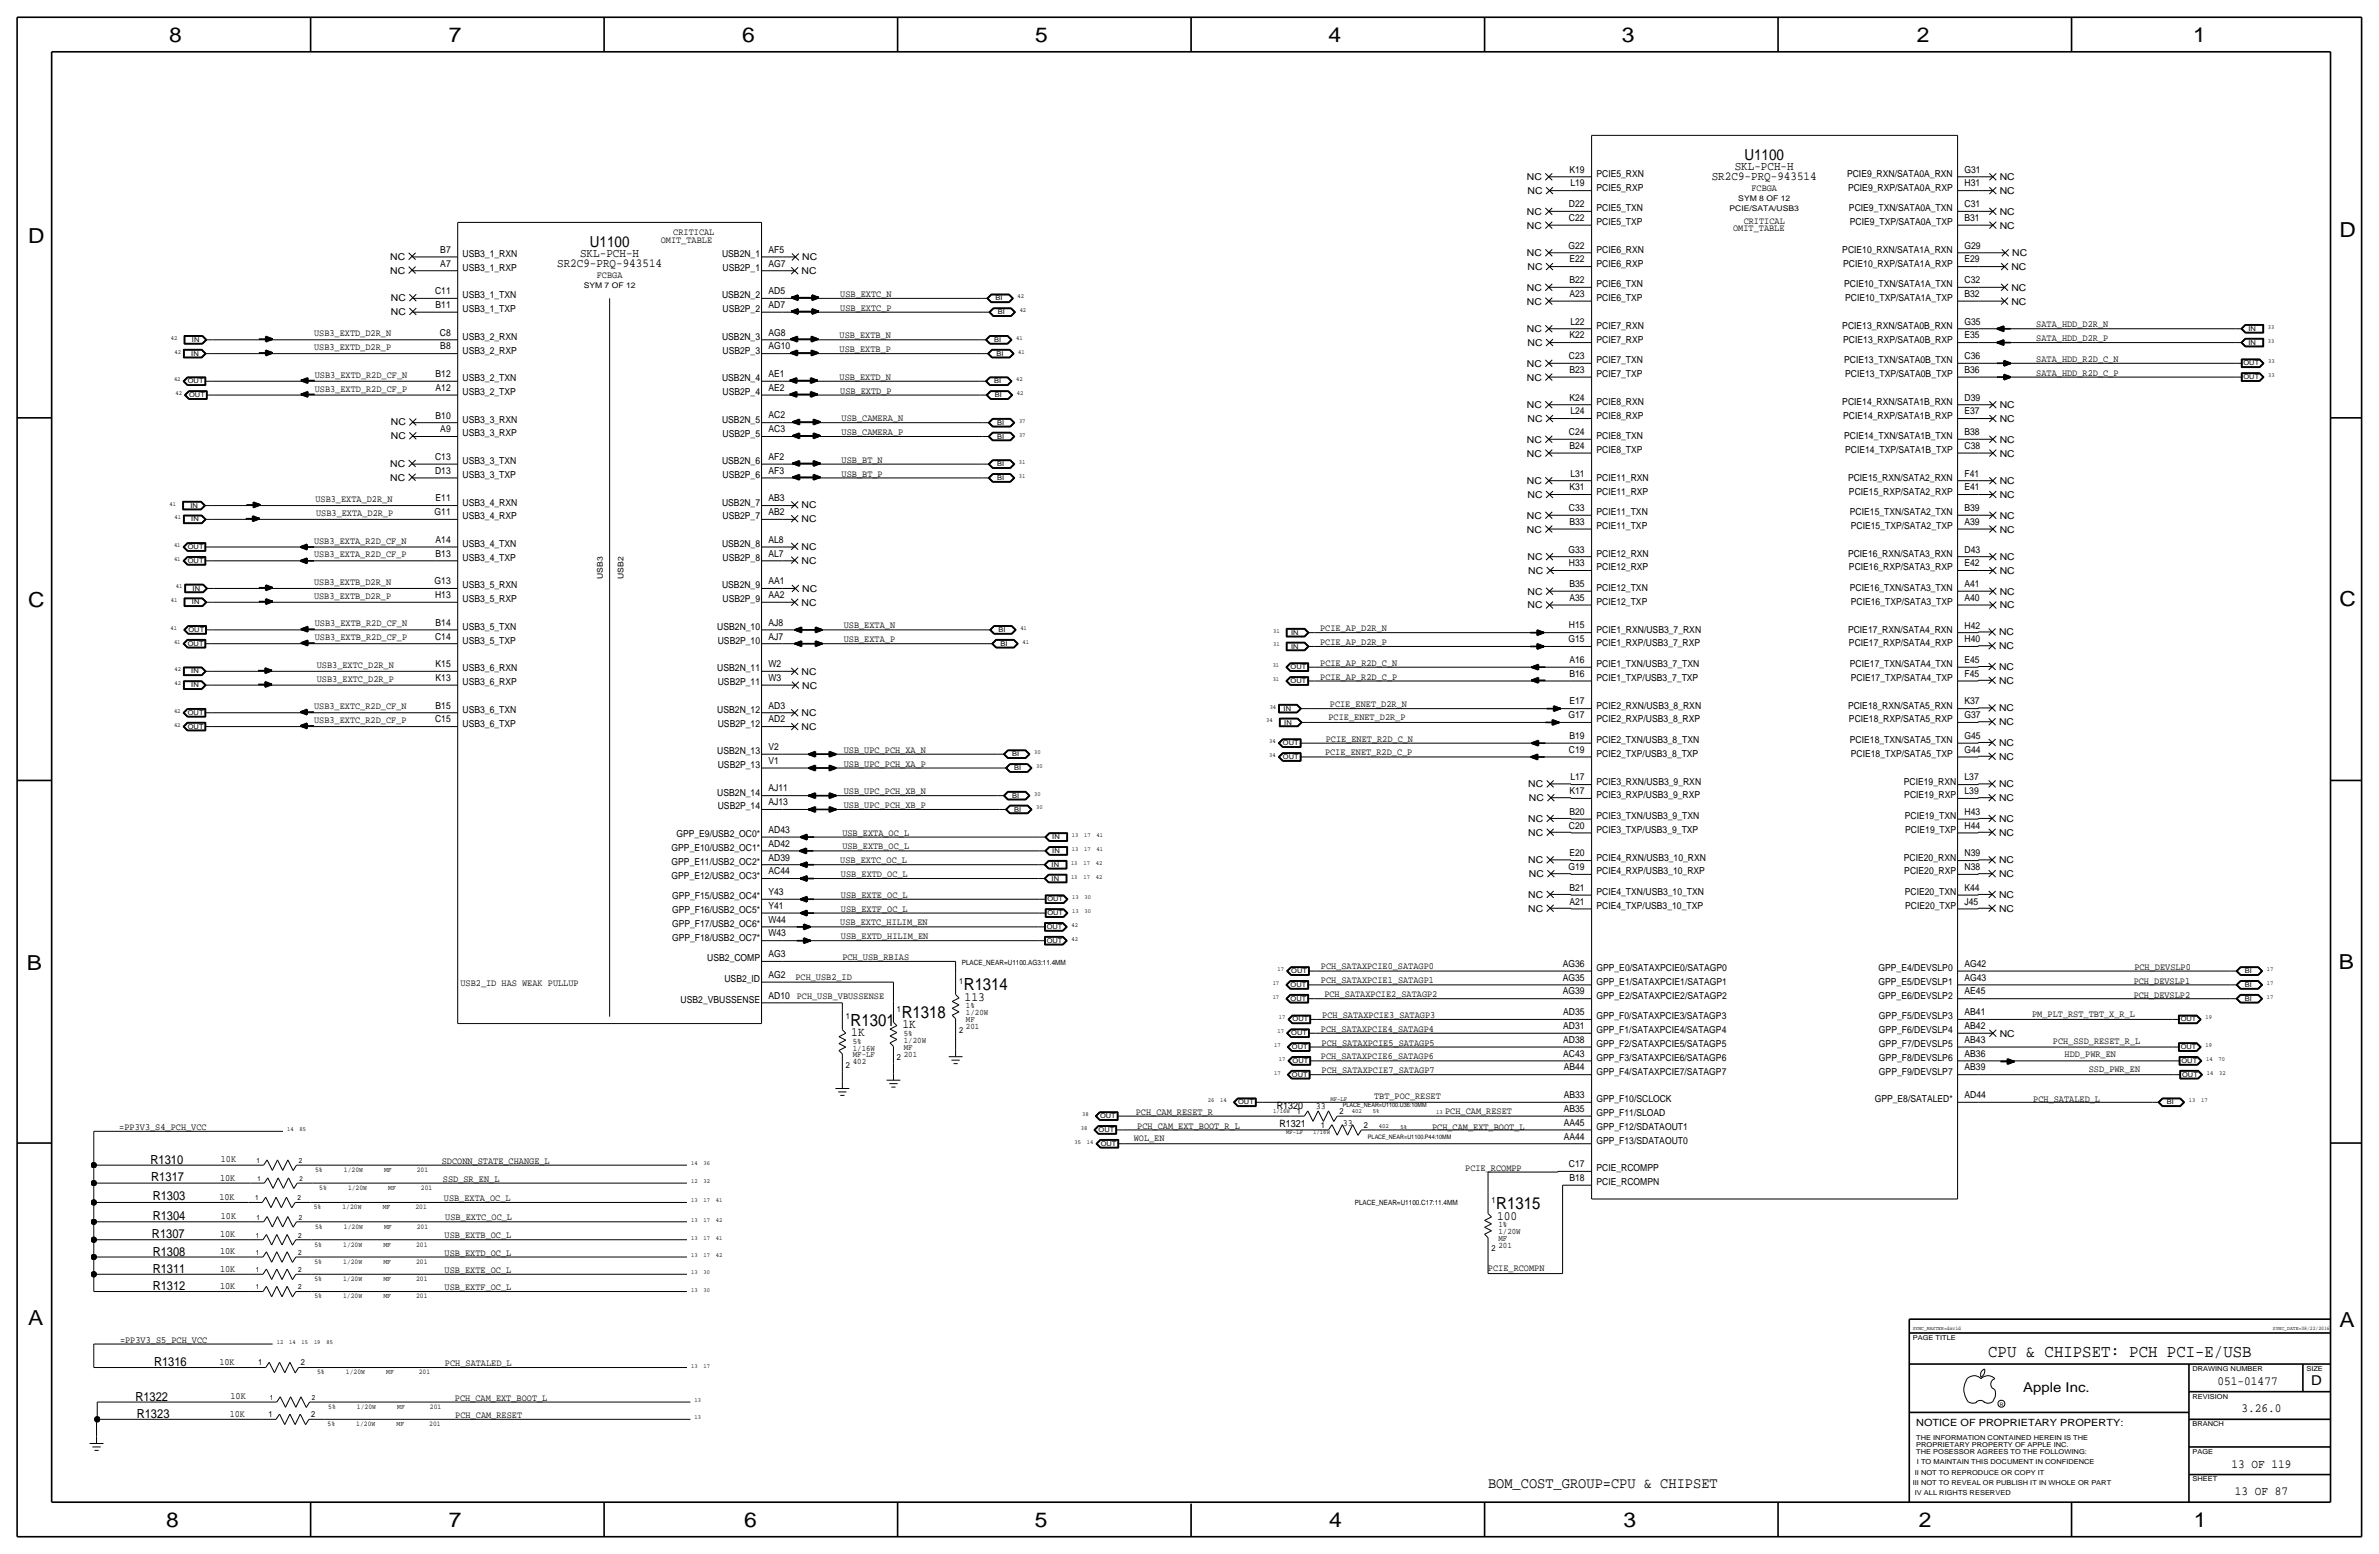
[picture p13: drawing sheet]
<svg xmlns="http://www.w3.org/2000/svg" width="875mm" height="572mm" viewBox="0 0 875 572" stroke-linecap="round" stroke-linejoin="round" font-family="sans-serif">
<defs><g id="words">
<g font-size="7.6">
<text x="62.2" y="15.5">8</text>
<text x="165" y="15.5">7</text>
<text x="273" y="15.5">6</text>
<text x="380.7" y="15.5">5</text>
<text x="488.6" y="15.5">4</text>
<text x="596.6" y="15.5">3</text>
<text x="705.1" y="15.5">2</text>
<text x="806.7" y="15.5">1</text>
<text x="10.4" y="89.4">D</text>
<text x="860.5" y="87.1">D</text>
<text x="10.4" y="223.3">C</text>
<text x="860.5" y="222.8">C</text>
<text x="9.8" y="356.6">B</text>
<text x="860.2" y="356.4">B</text>
<text x="10.4" y="487.4">A</text>
<text x="860.5" y="488.2">A</text>
<text x="61.2" y="561.6">8</text>
<text x="165" y="561.6">7</text>
<text x="273.8" y="561.6">6</text>
<text x="380.7" y="561.6">5</text>
<text x="488.9" y="561.6">4</text>
<text x="597.1" y="561.6">3</text>
<text x="705.8" y="561.6">2</text>
<text x="806.9" y="561.6">1</text>
</g>
<text font-size="6.5" x="731.3" y="499.1">CPU &amp; CHIPSET: PCH PCI-E/USB</text>
<g font-size="6.2">
<text x="354.5" y="364.2">R1314</text>
<text x="312.9" y="377.2">R1301</text>
<text x="331.7" y="374.4">R1318</text>
<text x="550.4" y="444.8">R1315</text>
</g>
<g font-size="5.6">
<text x="641.6" y="58.7">U1100</text>
<text x="216.9" y="90.7">U1100</text>
<text x="547.3" y="547.4">BOM_COST_GROUP=CPU &amp; CHIPSET</text>
</g>
<g font-size="5">
<text x="850.1" y="509.3">D</text>
<text x="744.2" y="511.8">Apple Inc.</text>
</g>
<g font-size="4.7">
<text x="354.8" y="368">113</text>
<text x="313.1" y="381">1K</text>
<text x="331.9" y="378.2">1K</text>
<text x="550.6" y="448.6">100</text>
</g>
<g font-size="4.6">
<text x="55.4" y="428">R1310</text>
<text x="55.6" y="434.3">R1317</text>
<text x="56.2" y="441.2">R1303</text>
<text x="56.2" y="448.6">R1304</text>
<text x="55.9" y="455.2">R1307</text>
<text x="56.2" y="461.8">R1308</text>
<text x="56.2" y="468.1">R1311</text>
<text x="56.2" y="474.5">R1312</text>
<text x="56.7" y="502.4">R1316</text>
<text x="815.7" y="509.3">051-01477</text>
<text x="49.8" y="515.1">R1322</text>
<text x="50.3" y="521.5">R1323</text>
<text x="824.4" y="519.4">3.26.0</text>
<text x="820.8" y="539.8">13 OF 119</text>
<text x="822" y="549.9">13 OF 87</text>
</g>
<g font-size="4.5">
<text x="638.1" y="62.5">SKL-PCH-H</text>
<text x="629.6" y="66.3">SR2C9-PRQ-943514</text>
<text x="213.4" y="94.5">SKL-PCH-H</text>
<text x="204.9" y="98.3">SR2C9-PRQ-943514</text>
</g>
<g font-size="3.7">
<text x="469.6" y="407.9">R1320</text>
<text x="470.6" y="414.5">R1321</text>
<text x="704.8" y="524.5">NOTICE OF PROPRIETARY PROPERTY:</text>
</g>
<g font-size="3.5">
<text x="577.3" y="63.5">K19</text>
<text x="587.2" y="65">PCIE5_RXN</text>
<text x="679.4" y="65">PCIE9_RXN/SATA0A_RXN</text>
<text x="722.6" y="63.5">G31</text>
<text x="561.6" y="66.3">NC</text>
<text x="561.9" y="71.4">NC</text>
<text x="577.6" y="68.6">L19</text>
<text x="587.2" y="70.1">PCIE5_RXP</text>
<text x="644.2" y="70.1">FCBGA</text>
<text x="679.7" y="70.1">PCIE9_RXP/SATA0A_RXP</text>
<text x="722.6" y="68.6">H31</text>
<text x="735.5" y="71.4">NC</text>
<text x="735.5" y="66.3">NC</text>
<text x="577.1" y="76.2">D22</text>
<text x="587.2" y="77.7">PCIE5_TXN</text>
<text x="680.1" y="77.7">PCIE9_TXN/SATA0A_TXN</text>
<text x="722.6" y="76.2">C31</text>
<text x="561.6" y="79">NC</text>
<text x="577.1" y="81.3">C22</text>
<text x="587.2" y="82.8">PCIE5_TXP</text>
<text x="641.4" y="82.6">CRITICAL</text>
<text x="680.4" y="82.8">PCIE9_TXP/SATA0A_TXP</text>
<text x="722.6" y="81.3">B31</text>
<text x="735.5" y="79">NC</text>
<text x="243" y="89.4">OMIT_TABLE</text>
<text x="247.7" y="86.4">CRITICAL</text>
<text x="561.6" y="84.1">NC</text>
<text x="637.5" y="85.1">OMIT_TABLE</text>
<text x="735.5" y="84.1">NC</text>
<text x="143.5" y="95.5">NC</text>
<text x="162" y="93">B7</text>
<text x="170.1" y="94.5">USB3_1_RXN</text>
<text x="265.6" y="94.5">USB2N_1</text>
<text x="282.7" y="92.9">AF5</text>
<text x="295.1" y="95.8">NC</text>
<text x="561.6" y="94.2">NC</text>
<text x="576.9" y="91.4">G22</text>
<text x="587.2" y="93">PCIE6_RXN</text>
<text x="677.6" y="93">PCIE10_RXN/SATA1A_RXN</text>
<text x="722.6" y="91.4">G29</text>
<text x="740.1" y="94.2">NC</text>
<text x="143.5" y="100.6">NC</text>
<text x="162" y="98">A7</text>
<text x="170.1" y="99.6">USB3_1_RXP</text>
<text x="265.8" y="99.6">USB2P_1</text>
<text x="282.7" y="98">AG7</text>
<text x="294.8" y="100.8">NC</text>
<text x="561.9" y="99.3">NC</text>
<text x="577.3" y="96.5">E22</text>
<text x="587.2" y="98">PCIE6_RXP</text>
<text x="678" y="98">PCIE10_RXP/SATA1A_RXP</text>
<text x="722.6" y="96.5">E29</text>
<text x="739.9" y="99.3">NC</text>
<text x="219.5" y="102.1">FCBGA</text>
<text x="561.6" y="106.9">NC</text>
<text x="577.3" y="104.1">B22</text>
<text x="587.2" y="105.7">PCIE6_TXN</text>
<text x="678.3" y="105.7">PCIE10_TXN/SATA1A_TXN</text>
<text x="722.6" y="104.1">C32</text>
<text x="739.9" y="106.9">NC</text>
<text x="143.8" y="110.7">NC</text>
<text x="160" y="108.2">C11</text>
<text x="160.2" y="113.3">B11</text>
<text x="170.1" y="109.7">USB3_1_TXN</text>
<text x="265.6" y="109.7">USB2N_2</text>
<text x="282.7" y="113.3">AD7</text>
<text x="282.7" y="108.2">AD5</text>
<text x="309.1" y="109.2">USB_EXTC_N</text>
<text x="561.6" y="112">NC</text>
<text x="577.3" y="109.2">A23</text>
<text x="587.2" y="110.7">PCIE6_TXP</text>
<text x="678.7" y="110.7">PCIE10_TXP/SATA1A_TXP</text>
<text x="722.6" y="109.2">B32</text>
<text x="739.9" y="112">NC</text>
<text x="143.8" y="115.8">NC</text>
<text x="170.1" y="114.8">USB3_1_TXP</text>
<text x="265.8" y="114.8">USB2P_2</text>
<text x="309.1" y="114.3">USB_EXTC_P</text>
<text x="577.6" y="119.4">L22</text>
<text x="722.6" y="119.4">G35</text>
<text x="115.5" y="123.7">USB3_EXTD_D2R_N</text>
<text x="161.8" y="123.4">C8</text>
<text x="170.1" y="125">USB3_2_RXN</text>
<text x="265.6" y="125">USB2N_3</text>
<text x="282.7" y="123.4">AG8</text>
<text x="308.8" y="124.5">USB_EXTB_N</text>
<text x="561.6" y="122.2">NC</text>
<text x="577.3" y="124.5">K22</text>
<text x="587.2" y="120.9">PCIE7_RXN</text>
<text x="587.2" y="126">PCIE7_RXP</text>
<text x="677.6" y="120.9">PCIE13_RXN/SATA0B_RXN</text>
<text x="678" y="126">PCIE13_RXP/SATA0B_RXP</text>
<text x="722.6" y="124.5">E35</text>
<text x="749" y="120.4">SATA_HDD_D2R_N</text>
<text x="749" y="125.5">SATA_HDD_D2R_P</text>
<text x="115.5" y="128.8">USB3_EXTD_D2R_P</text>
<text x="162" y="128.5">B8</text>
<text x="170.1" y="130">USB3_2_RXP</text>
<text x="265.8" y="130.1">USB2P_3</text>
<text x="282.7" y="128.5">AG10</text>
<text x="308.8" y="129.5">USB_EXTB_P</text>
<text x="561.9" y="127.3">NC</text>
<text x="561.6" y="134.9">NC</text>
<text x="577.1" y="132.1">C23</text>
<text x="577.3" y="137.2">B23</text>
<text x="587.2" y="133.6">PCIE7_TXN</text>
<text x="678.3" y="133.6">PCIE13_TXN/SATA0B_TXN</text>
<text x="722.6" y="137.2">B36</text>
<text x="722.6" y="132.1">C36</text>
<text x="749" y="133.1">SATA_HDD_R2D_C_N</text>
<text x="115.8" y="138.9">USB3_EXTD_R2D_CF_N</text>
<text x="160.2" y="143.8">A12</text>
<text x="160.2" y="138.7">B12</text>
<text x="170.1" y="140.2">USB3_2_TXN</text>
<text x="265.6" y="140.2">USB2N_4</text>
<text x="282.7" y="143.7">AE2</text>
<text x="282.7" y="138.7">AE1</text>
<text x="308.8" y="139.7">USB_EXTD_N</text>
<text x="561.6" y="140">NC</text>
<text x="587.2" y="138.7">PCIE7_TXP</text>
<text x="678.7" y="138.7">PCIE13_TXP/SATA0B_TXP</text>
<text x="749" y="138.2">SATA_HDD_R2D_C_P</text>
<text x="115.8" y="144">USB3_EXTD_R2D_CF_P</text>
<text x="170.1" y="145.3">USB3_2_TXP</text>
<text x="265.8" y="145.3">USB2P_4</text>
<text x="309.1" y="144.8">USB_EXTD_P</text>
<text x="577.3" y="147.3">K24</text>
<text x="587.2" y="148.8">PCIE8_RXN</text>
<text x="677.6" y="148.8">PCIE14_RXN/SATA1B_RXN</text>
<text x="722.6" y="147.3">D39</text>
<text x="160.2" y="153.9">B10</text>
<text x="170.1" y="155.4">USB3_3_RXN</text>
<text x="265.6" y="155.5">USB2N_5</text>
<text x="282.7" y="153.9">AC2</text>
<text x="309.6" y="154.9">USB_CAMERA_N</text>
<text x="561.6" y="150.1">NC</text>
<text x="561.9" y="155.2">NC</text>
<text x="577.6" y="152.4">L24</text>
<text x="587.2" y="153.9">PCIE8_RXP</text>
<text x="678" y="153.9">PCIE14_RXP/SATA1B_RXP</text>
<text x="722.6" y="152.4">E37</text>
<text x="735.5" y="150.1">NC</text>
<text x="735.5" y="155.2">NC</text>
<text x="143.8" y="156.5">NC</text>
<text x="143.8" y="161.5">NC</text>
<text x="162" y="159">A9</text>
<text x="170.1" y="160.5">USB3_3_RXP</text>
<text x="265.8" y="160.5">USB2P_5</text>
<text x="282.7" y="159">AC3</text>
<text x="309.6" y="160">USB_CAMERA_P</text>
<text x="577.1" y="160">C24</text>
<text x="587.2" y="161.5">PCIE8_TXN</text>
<text x="678.3" y="161.5">PCIE14_TXN/SATA1B_TXN</text>
<text x="722.6" y="160">B38</text>
<text x="561.6" y="167.9">NC</text>
<text x="561.6" y="162.8">NC</text>
<text x="577.3" y="165.1">B24</text>
<text x="587.2" y="166.6">PCIE8_TXP</text>
<text x="678.7" y="166.6">PCIE14_TXP/SATA1B_TXP</text>
<text x="722.6" y="165.1">C38</text>
<text x="735.5" y="162.8">NC</text>
<text x="735.5" y="167.9">NC</text>
<text x="143.5" y="171.7">NC</text>
<text x="160" y="169.2">C13</text>
<text x="170.1" y="170.7">USB3_3_TXN</text>
<text x="265.6" y="170.7">USB2N_6</text>
<text x="282.7" y="169.1">AF2</text>
<text x="309.6" y="170.2">USB_BT_N</text>
<text x="143.5" y="176.8">NC</text>
<text x="160" y="174.2">D13</text>
<text x="170.1" y="175.8">USB3_3_TXP</text>
<text x="265.8" y="175.8">USB2P_6</text>
<text x="282.7" y="174.2">AF3</text>
<text x="309.6" y="175.3">USB_BT_P</text>
<text x="561.6" y="178.1">NC</text>
<text x="577.6" y="175.3">L31</text>
<text x="587.2" y="176.8">PCIE11_RXN</text>
<text x="679.7" y="176.8">PCIE15_RXN/SATA2_RXN</text>
<text x="722.6" y="175.3">F41</text>
<text x="735.5" y="178.1">NC</text>
<text x="116" y="184.7">USB3_EXTA_D2R_N</text>
<text x="160.2" y="184.4">E11</text>
<text x="170.1" y="185.9">USB3_4_RXN</text>
<text x="265.6" y="185.9">USB2N_7</text>
<text x="282.7" y="184.4">AB3</text>
<text x="561.9" y="183.1">NC</text>
<text x="577.3" y="180.3">K31</text>
<text x="587.2" y="181.9">PCIE11_RXP</text>
<text x="680.1" y="181.9">PCIE15_RXP/SATA2_RXP</text>
<text x="722.6" y="180.3">E41</text>
<text x="735.5" y="183.1">NC</text>
<text x="116.3" y="189.7">USB3_EXTA_D2R_P</text>
<text x="159.9" y="189.5">G11</text>
<text x="170.1" y="191">USB3_4_RXP</text>
<text x="265.8" y="191">USB2P_7</text>
<text x="282.7" y="189.5">AB2</text>
<text x="294.8" y="186.9">NC</text>
<text x="561.6" y="190.8">NC</text>
<text x="577.1" y="188">C33</text>
<text x="587.2" y="189.5">PCIE11_TXN</text>
<text x="680.4" y="189.5">PCIE15_TXN/SATA2_TXN</text>
<text x="722.6" y="188">B39</text>
<text x="735.5" y="190.8">NC</text>
<text x="294.8" y="192">NC</text>
<text x="561.6" y="195.8">NC</text>
<text x="577.3" y="193">B33</text>
<text x="587.2" y="194.6">PCIE11_TXP</text>
<text x="680.8" y="194.6">PCIE15_TXP/SATA2_TXP</text>
<text x="722.6" y="193">A39</text>
<text x="735.5" y="195.8">NC</text>
<text x="115.5" y="199.9">USB3_EXTA_R2D_CF_N</text>
<text x="160.2" y="199.6">A14</text>
<text x="170.1" y="201.2">USB3_4_TXN</text>
<text x="265.6" y="201.2">USB2N_8</text>
<text x="282.7" y="199.6">AL8</text>
<text x="294.8" y="202.2">NC</text>
<text x="576.9" y="203.2">G33</text>
<text x="722.6" y="203.2">D43</text>
<text x="115.5" y="205">USB3_EXTA_R2D_CF_P</text>
<text x="160.2" y="204.7">B13</text>
<text x="170.1" y="206.3">USB3_4_TXP</text>
<text x="265.8" y="206.3">USB2P_8</text>
<text x="282.7" y="204.7">AL7</text>
<text x="294.8" y="207.3">NC</text>
<text x="561.9" y="206">NC</text>
<text x="577.1" y="208.3">H33</text>
<text x="587.2" y="209.8">PCIE12_RXP</text>
<text x="587.2" y="204.7">PCIE12_RXN</text>
<text x="679.7" y="204.7">PCIE16_RXN/SATA3_RXN</text>
<text x="680.1" y="209.8">PCIE16_RXP/SATA3_RXP</text>
<text x="722.6" y="208.3">E42</text>
<text x="735.5" y="206">NC</text>
<text x="115.5" y="215.1">USB3_EXTB_D2R_N</text>
<text x="159.9" y="214.9">G13</text>
<text x="282.7" y="214.9">AA1</text>
<text x="562.1" y="211.1">NC</text>
<text x="577.3" y="215.9">B35</text>
<text x="722.6" y="215.9">A41</text>
<text x="735.5" y="211.1">NC</text>
<text x="115.5" y="220.2">USB3_EXTB_D2R_P</text>
<text x="160" y="220">H13</text>
<text x="170.1" y="216.4">USB3_5_RXN</text>
<text x="170.1" y="221.5">USB3_5_RXP</text>
<text x="265.6" y="216.4">USB2N_9</text>
<text x="265.8" y="221.5">USB2P_9</text>
<text x="282.7" y="220">AA2</text>
<text x="295.1" y="217.7">NC</text>
<text x="561.9" y="218.7">NC</text>
<text x="577.3" y="221">A35</text>
<text x="587.2" y="217.4">PCIE12_TXN</text>
<text x="680.4" y="217.4">PCIE16_TXN/SATA3_TXN</text>
<text x="722.6" y="221">A40</text>
<text x="735.5" y="218.7">NC</text>
<text x="294.8" y="222.8">NC</text>
<text x="561.9" y="223.8">NC</text>
<text x="587.2" y="222.5">PCIE12_TXP</text>
<text x="680.8" y="222.5">PCIE16_TXP/SATA3_TXP</text>
<text x="735.5" y="223.8">NC</text>
<text x="115.8" y="230.4">USB3_EXTB_R2D_CF_N</text>
<text x="160.2" y="230.1">B14</text>
<text x="170.1" y="231.7">USB3_5_TXN</text>
<text x="263.8" y="231.7">USB2N_10</text>
<text x="282.7" y="230.1">AJ8</text>
<text x="310.3" y="231.1">USB_EXTA_N</text>
<text x="485.6" y="232.1">PCIE_AP_D2R_N</text>
<text x="577.1" y="231.1">H15</text>
<text x="587.2" y="232.7">PCIE1_RXN/USB3_7_RXN</text>
<text x="679.7" y="232.7">PCIE17_RXN/SATA4_RXN</text>
<text x="722.6" y="231.1">H42</text>
<text x="735.3" y="233.7">NC</text>
<text x="115.8" y="235.4">USB3_EXTB_R2D_CF_P</text>
<text x="160" y="235.2">C14</text>
<text x="170.1" y="236.7">USB3_5_TXP</text>
<text x="264" y="236.7">USB2P_10</text>
<text x="282.7" y="235.2">AJ7</text>
<text x="310.3" y="236.2">USB_EXTA_P</text>
<text x="485.6" y="237.2">PCIE_AP_D2R_P</text>
<text x="576.9" y="236.2">G15</text>
<text x="587.2" y="237.7">PCIE1_RXP/USB3_7_RXP</text>
<text x="680.1" y="237.7">PCIE17_RXP/SATA4_RXP</text>
<text x="722.6" y="236.2">H40</text>
<text x="735.3" y="238.8">NC</text>
<text x="116.5" y="245.6">USB3_EXTC_D2R_N</text>
<text x="160.2" y="245.4">K15</text>
<text x="282.7" y="245.3">W2</text>
<text x="485.6" y="244.8">PCIE_AP_R2D_C_N</text>
<text x="577.3" y="243.8">A16</text>
<text x="587.2" y="245.4">PCIE1_TXN/USB3_7_TXN</text>
<text x="680.4" y="245.4">PCIE17_TXN/SATA4_TXN</text>
<text x="722.6" y="243.8">E45</text>
<text x="116.5" y="250.7">USB3_EXTC_D2R_P</text>
<text x="160.2" y="250.4">K13</text>
<text x="170.1" y="252">USB3_6_RXP</text>
<text x="170.1" y="246.9">USB3_6_RXN</text>
<text x="263.8" y="246.9">USB2N_11</text>
<text x="264" y="252">USB2P_11</text>
<text x="282.7" y="250.4">W3</text>
<text x="294.8" y="248.2">NC</text>
<text x="485.6" y="249.9">PCIE_AP_R2D_C_P</text>
<text x="577.3" y="248.9">B16</text>
<text x="587.2" y="250.4">PCIE1_TXP/USB3_7_TXP</text>
<text x="680.8" y="250.4">PCIE17_TXP/SATA4_TXP</text>
<text x="722.6" y="248.9">F45</text>
<text x="735.3" y="251.5">NC</text>
<text x="735.3" y="246.4">NC</text>
<text x="295.1" y="253.2">NC</text>
<text x="115.5" y="260.8">USB3_EXTC_R2D_CF_N</text>
<text x="160.2" y="260.6">B15</text>
<text x="170.1" y="262.1">USB3_6_TXN</text>
<text x="263.8" y="262.1">USB2N_12</text>
<text x="282.7" y="260.6">AD3</text>
<text x="294.8" y="263.4">NC</text>
<text x="489.1" y="259.8">PCIE_ENET_D2R_N</text>
<text x="577.3" y="259.1">E17</text>
<text x="587.2" y="260.6">PCIE2_RXN/USB3_8_RXN</text>
<text x="679.7" y="260.6">PCIE18_RXN/SATA5_RXN</text>
<text x="722.6" y="259.1">K37</text>
<text x="735.3" y="261.6">NC</text>
<text x="115.5" y="265.9">USB3_EXTC_R2D_CF_P</text>
<text x="160" y="265.7">C15</text>
<text x="170.1" y="267.2">USB3_6_TXP</text>
<text x="264" y="267.2">USB2P_12</text>
<text x="282.7" y="265.7">AD2</text>
<text x="294.8" y="268.5">NC</text>
<text x="488.6" y="264.9">PCIE_ENET_D2R_P</text>
<text x="576.9" y="264.1">G17</text>
<text x="587.2" y="265.7">PCIE2_RXP/USB3_8_RXP</text>
<text x="680.1" y="265.7">PCIE18_RXP/SATA5_RXP</text>
<text x="722.6" y="264.2">G37</text>
<text x="735.3" y="266.7">NC</text>
<text x="282.7" y="275.8">V2</text>
<text x="487.6" y="272.8">PCIE_ENET_R2D_C_N</text>
<text x="577.3" y="271.8">B19</text>
<text x="587.2" y="273.3">PCIE2_TXN/USB3_8_TXN</text>
<text x="680.4" y="273.3">PCIE18_TXN/SATA5_TXN</text>
<text x="722.6" y="271.8">G45</text>
<text x="735.3" y="274.3">NC</text>
<text x="263.8" y="277.4">USB2N_13</text>
<text x="282.7" y="280.9">V1</text>
<text x="310.3" y="281.9">USB_UPC_PCH_XA_P</text>
<text x="310.3" y="276.9">USB_UPC_PCH_XA_N</text>
<text x="487.4" y="277.6">PCIE_ENET_R2D_C_P</text>
<text x="577.1" y="276.8">C19</text>
<text x="587.2" y="278.4">PCIE2_TXP/USB3_8_TXP</text>
<text x="680.8" y="278.4">PCIE18_TXP/SATA5_TXP</text>
<text x="722.6" y="276.9">G44</text>
<text x="735.3" y="279.4">NC</text>
<text x="264" y="282.4">USB2P_13</text>
<text x="577.6" y="287">L17</text>
<text x="722.6" y="287">L37</text>
<text x="263.8" y="292.6">USB2N_14</text>
<text x="282.7" y="291.1">AJ11</text>
<text x="310.3" y="292.1">USB_UPC_PCH_XB_N</text>
<text x="562.1" y="289.6">NC</text>
<text x="577.3" y="292.1">K17</text>
<text x="587.2" y="288.5">PCIE3_RXN/USB3_9_RXN</text>
<text x="587.2" y="293.6">PCIE3_RXP/USB3_9_RXP</text>
<text x="700.3" y="288.5">PCIE19_RXN</text>
<text x="700.4" y="293.6">PCIE19_RXP</text>
<text x="722.6" y="292.1">L39</text>
<text x="735.3" y="289.6">NC</text>
<text x="264" y="297.7">USB2P_14</text>
<text x="282.7" y="296.2">AJ13</text>
<text x="310.3" y="297.2">USB_UPC_PCH_XB_P</text>
<text x="562.4" y="294.6">NC</text>
<text x="577.3" y="299.7">B20</text>
<text x="722.6" y="299.7">H43</text>
<text x="735.3" y="294.6">NC</text>
<text x="562.1" y="302.3">NC</text>
<text x="577.1" y="304.8">C20</text>
<text x="587.2" y="301.2">PCIE3_TXN/USB3_9_TXN</text>
<text x="700.6" y="301.2">PCIE19_TXN</text>
<text x="722.6" y="304.8">H44</text>
<text x="735.3" y="302.3">NC</text>
<text x="248.8" y="307.8">GPP_E9/USB2_OC0*</text>
<text x="282.7" y="311.4">AD42</text>
<text x="282.7" y="306.3">AD43</text>
<text x="309.8" y="307.3">USB_EXTA_OC_L</text>
<text x="562.1" y="307.3">NC</text>
<text x="587.2" y="306.3">PCIE3_TXP/USB3_9_TXP</text>
<text x="700.8" y="306.3">PCIE19_TXP</text>
<text x="735.3" y="307.3">NC</text>
<text x="247" y="312.9">GPP_E10/USB2_OC1*</text>
<text x="282.7" y="316.5">AD39</text>
<text x="309.1" y="317.5">USB_EXTC_OC_L</text>
<text x="309.8" y="312.4">USB_EXTB_OC_L</text>
<text x="562.1" y="317.5">NC</text>
<text x="577.3" y="314.9">E20</text>
<text x="587.2" y="316.5">PCIE4_RXN/USB3_10_RXN</text>
<text x="700.3" y="316.5">PCIE20_RXN</text>
<text x="722.6" y="315">N39</text>
<text x="735.3" y="317.5">NC</text>
<text x="247" y="323.1">GPP_E12/USB2_OC3*</text>
<text x="247" y="318">GPP_E11/USB2_OC2*</text>
<text x="282.7" y="321.5">AC44</text>
<text x="309.3" y="322.6">USB_EXTD_OC_L</text>
<text x="562.4" y="322.6">NC</text>
<text x="576.9" y="320">G19</text>
<text x="587.2" y="321.6">PCIE4_RXP/USB3_10_RXP</text>
<text x="700.4" y="321.6">PCIE20_RXP</text>
<text x="722.6" y="320">N38</text>
<text x="735.3" y="322.6">NC</text>
<text x="282.7" y="329.2">Y43</text>
<text x="577.3" y="327.6">B21</text>
<text x="587.2" y="329.2">PCIE4_TXN/USB3_10_TXN</text>
<text x="700.6" y="329.2">PCIE20_TXN</text>
<text x="722.6" y="327.7">K44</text>
<text x="247.2" y="335.8">GPP_F16/USB2_OC5*</text>
<text x="247.2" y="330.7">GPP_F15/USB2_OC4*</text>
<text x="282.7" y="334.2">Y41</text>
<text x="309.3" y="330.2">USB_EXTE_OC_L</text>
<text x="309.3" y="335.3">USB_EXTF_OC_L</text>
<text x="562.1" y="335.3">NC</text>
<text x="562.1" y="330.2">NC</text>
<text x="577.3" y="332.7">A21</text>
<text x="587.2" y="334.3">PCIE4_TXP/USB3_10_TXP</text>
<text x="700.8" y="334.3">PCIE20_TXP</text>
<text x="722.6" y="332.7">J45</text>
<text x="735.3" y="335.3">NC</text>
<text x="735.3" y="330.2">NC</text>
<text x="247.2" y="340.9">GPP_F17/USB2_OC6*</text>
<text x="282.7" y="339.3">W44</text>
<text x="309.1" y="340.4">USB_EXTC_HILIM_EN</text>
<text x="247.2" y="345.9">GPP_F18/USB2_OC7*</text>
<text x="282.7" y="344.4">W43</text>
<text x="309.3" y="345.4">USB_EXTD_HILIM_EN</text>
<text x="260.2" y="353.6">USB2_COMP</text>
<text x="282.7" y="352">AG3</text>
<text x="309.8" y="353.1">PCH_USB_RBIAS</text>
<text x="282.7" y="359.6">AG2</text>
<text x="485.8" y="356.4">PCH_SATAXPCIE0_SATAGP0</text>
<text x="574.8" y="355.6">AG36</text>
<text x="587.2" y="357.1">GPP_E0/SATAXPCIE0/SATAGP0</text>
<text x="690.9" y="357.1">GPP_E4/DEVSLP0</text>
<text x="722.6" y="355.6">AG42</text>
<text x="785.1" y="356.9">PCH_DEVSLP0</text>
<text x="169.4" y="362.5">USB2_ID HAS WEAK PULLUP</text>
<text x="266.5" y="361.2">USB2_ID</text>
<text x="292.6" y="360.4">PCH_USB2_ID</text>
<text x="485.8" y="361.7">PCH_SATAXPCIE1_SATAGP1</text>
<text x="574.8" y="365.7">AG39</text>
<text x="574.8" y="360.6">AG35</text>
<text x="587.2" y="362.2">GPP_E1/SATAXPCIE1/SATAGP1</text>
<text x="690.9" y="362.2">GPP_E5/DEVSLP1</text>
<text x="722.6" y="365.7">AE45</text>
<text x="722.6" y="360.7">AG43</text>
<text x="784.8" y="361.9">PCH_DEVSLP1</text>
<text x="250.4" y="368.8">USB2_VBUSSENSE</text>
<text x="282.7" y="367.3">AD10</text>
<text x="293.1" y="367.5">PCH_USB_VBUSSENSE</text>
<text x="487.1" y="366.5">PCH_SATAXPCIE2_SATAGP2</text>
<text x="587.2" y="367.3">GPP_E2/SATAXPCIE2/SATAGP2</text>
<text x="690.9" y="367.3">GPP_E6/DEVSLP2</text>
<text x="784.8" y="367">PCH_DEVSLP2</text>
<text x="486.3" y="374.4">PCH_SATAXPCIE3_SATAGP3</text>
<text x="575" y="373.4">AD35</text>
<text x="587.2" y="374.9">GPP_F0/SATAXPCIE3/SATAGP3</text>
<text x="691.1" y="374.9">GPP_F5/DEVSLP3</text>
<text x="722.6" y="373.4">AB41</text>
<text x="747.5" y="373.9">PM_PLT_RST_TBT_X_R_L</text>
<text x="485.8" y="379.5">PCH_SATAXPCIE4_SATAGP4</text>
<text x="575" y="383.5">AD38</text>
<text x="575" y="378.4">AD31</text>
<text x="587.2" y="380">GPP_F1/SATAXPCIE4/SATAGP4</text>
<text x="691.1" y="380">GPP_F6/DEVSLP4</text>
<text x="722.6" y="383.5">AB43</text>
<text x="722.6" y="378.4">AB42</text>
<text x="735.5" y="381.3">NC</text>
<text x="755.1" y="383.8">PCH_SSD_RESET_R_L</text>
<text x="485.8" y="389.6">PCH_SATAXPCIE6_SATAGP6</text>
<text x="486.1" y="384.5">PCH_SATAXPCIE5_SATAGP5</text>
<text x="575" y="388.6">AC43</text>
<text x="587.2" y="385.1">GPP_F2/SATAXPCIE5/SATAGP5</text>
<text x="691.1" y="385.1">GPP_F7/DEVSLP5</text>
<text x="722.6" y="388.6">AB36</text>
<text x="759.4" y="388.9">HDD_PWR_EN</text>
<text x="486.1" y="394.7">PCH_SATAXPCIE7_SATAGP7</text>
<text x="575.2" y="393.7">AB44</text>
<text x="587.2" y="395.2">GPP_F4/SATAXPCIE7/SATAGP7</text>
<text x="587.2" y="390.1">GPP_F3/SATAXPCIE6/SATAGP6</text>
<text x="691.1" y="390.1">GPP_F8/DEVSLP6</text>
<text x="691.1" y="395.2">GPP_F9/DEVSLP7</text>
<text x="722.6" y="393.7">AB39</text>
<text x="768.3" y="394.2">SSD_PWR_EN</text>
<text x="484" y="407.7">33</text>
<text x="505.4" y="404.1">TBT_POC_RESET</text>
<text x="575.2" y="403.8">AB33</text>
<text x="587.2" y="405.4">GPP_F10/SCLOCK</text>
<text x="689.5" y="405.4">GPP_E8/SATALED*</text>
<text x="722.6" y="403.8">AD44</text>
<text x="747.9" y="405.3">PCH_SATALED_L</text>
<text x="417.8" y="409.9">PCH_CAM_RESET_R</text>
<text x="531.6" y="409.7">PCH_CAM_RESET</text>
<text x="575.2" y="408.9">AB35</text>
<text x="587.2" y="410.5">GPP_F11/SLOAD</text>
<text x="43.9" y="415.5">=PP3V3_S4_PCH_VCC</text>
<text x="417" y="419.6">WOL_EN</text>
<text x="418.3" y="415.3">PCH_CAM_EXT_BOOT_R_L</text>
<text x="493.9" y="414">33</text>
<text x="526.7" y="415.5">PCH_CAM_EXT_BOOT_L</text>
<text x="575.2" y="419.1">AA44</text>
<text x="575.2" y="414">AA45</text>
<text x="587.2" y="415.5">GPP_F12/SDATAOUT1</text>
<text x="587.2" y="420.6">GPP_F13/SDATAOUT0</text>
<text x="81.2" y="427.5">10K</text>
<text x="162.5" y="428">SDCONN_STATE_CHANGE_L</text>
<text x="538.9" y="430.5">PCIE_RCOMPP</text>
<text x="577.1" y="429.3">C17</text>
<text x="587.2" y="430.8">PCIE_RCOMPP</text>
<text x="80.9" y="434.3">10K</text>
<text x="162.9" y="434.7">SSD_SR_EN_L</text>
<text x="577.3" y="434.3">B18</text>
<text x="587.2" y="435.9">PCIE_RCOMPN</text>
<text x="80.7" y="441.2">10K</text>
<text x="163.3" y="441.7">USB_EXTA_OC_L</text>
<text x="81.2" y="448.3">10K</text>
<text x="163.8" y="448.8">USB_EXTC_OC_L</text>
<text x="80.9" y="454.9">10K</text>
<text x="163.5" y="455.4">USB_EXTB_OC_L</text>
<text x="80.9" y="461.3">10K</text>
<text x="163.5" y="461.8">USB_EXTD_OC_L</text>
<text x="80.9" y="467.6">10K</text>
<text x="547.3" y="467.6">PCIE_RCOMPN</text>
<text x="80.9" y="474">10K</text>
<text x="163.5" y="468.1">USB_EXTE_OC_L</text>
<text x="163.5" y="474.5">USB_EXTF_OC_L</text>
<text x="44.1" y="493.8">=PP3V3_S5_PCH_VCC</text>
<text x="80.7" y="501.9">10K</text>
<text x="163.7" y="502.5">PCH_SATALED_L</text>
<text x="84.7" y="514.6">10K</text>
<text x="167.3" y="515.1">PCH_CAM_EXT_BOOT_L</text>
<text x="84.5" y="521">10K</text>
<text x="167.5" y="521.6">PCH_CAM_RESET</text>
</g>
<g font-size="3.1">
<text x="352.8" y="361.9">1</text>
<text x="355.3" y="370.8">1%</text>
<text x="311.1" y="374.9">1</text>
<text x="329.9" y="372.1">1</text>
<text x="355.3" y="375.9">MF</text>
<text x="355.3" y="373.4">1/20W</text>
<text x="313.6" y="383.8">5%</text>
<text x="332.4" y="383.5">1/20W</text>
<text x="332.4" y="381">5%</text>
<text x="352.8" y="379.7">2</text>
<text x="355.3" y="378.5">201</text>
<text x="313.6" y="386.3">1/16W</text>
<text x="313.6" y="388.9">MF-LF</text>
<text x="329.9" y="389.9">2</text>
<text x="332.4" y="388.6">201</text>
<text x="332.4" y="386.1">MF</text>
<text x="311.1" y="392.7">2</text>
<text x="313.6" y="391.4">402</text>
<text x="477" y="409.7">1</text>
<text x="492.7" y="409.7">2</text>
<text x="485.8" y="414.8">1</text>
<text x="501.6" y="414.8">2</text>
<text x="548.6" y="442.5">1</text>
<text x="551.1" y="453.9">1/20W</text>
<text x="551.1" y="451.4">1%</text>
<text x="548.6" y="460.2">2</text>
<text x="551.1" y="459">201</text>
<text x="551.1" y="456.4">MF</text>
<text x="94.9" y="502.2">1</text>
<text x="110.7" y="502.2">2</text>
<text x="98.7" y="521.2">1</text>
<text x="114.5" y="521.2">2</text>
</g>
<g font-size="2.9">
<text x="636.1" y="77.7">PCIE/SATA/USB3</text>
<text x="639.4" y="73.9">SYM 8 OF 12</text>
<text x="214.7" y="105.9">SYM 7 OF 12</text>
<text x="221.7" y="212.9" transform="rotate(-90 221.7 212.9)">USB3</text>
<text x="229.3" y="212.9" transform="rotate(-90 229.3 212.9)">USB2</text>
</g>
<g font-size="2.6">
<text x="353.8" y="354.8">PLACE_NEAR=U1100.AG3:11.4MM</text>
<text x="94.4" y="427.7">1</text>
<text x="109.9" y="427.7">2</text>
<text x="115.9" y="431">5%</text>
<text x="126.5" y="431">1/20W</text>
<text x="141.3" y="431">MF</text>
<text x="153.3" y="431">201</text>
<text x="117.4" y="437.6">5%</text>
<text x="128" y="437.6">1/20W</text>
<text x="142.8" y="437.6">MF</text>
<text x="154.8" y="437.6">201</text>
<text x="93.9" y="441.5">1</text>
<text x="109.4" y="441.5">2</text>
<text x="498.3" y="443">PLACE_NEAR=U1100.C17:11.4MM</text>
<text x="94.4" y="448.6">1</text>
<text x="109.9" y="448.6">2</text>
<text x="115.4" y="444.8">5%</text>
<text x="126" y="444.8">1/20W</text>
<text x="140.8" y="444.8">MF</text>
<text x="152.8" y="444.8">201</text>
<text x="94.1" y="455.2">1</text>
<text x="109.7" y="455.2">2</text>
<text x="115.9" y="451.9">5%</text>
<text x="126.5" y="451.9">1/20W</text>
<text x="141.3" y="451.9">MF</text>
<text x="153.3" y="451.9">201</text>
<text x="94.1" y="461.5">1</text>
<text x="109.7" y="461.5">2</text>
<text x="115.6" y="458.5">5%</text>
<text x="126.2" y="458.5">1/20W</text>
<text x="141" y="458.5">MF</text>
<text x="153" y="458.5">201</text>
<text x="94.1" y="467.9">1</text>
<text x="109.7" y="467.9">2</text>
<text x="115.6" y="464.8">5%</text>
<text x="126.2" y="464.8">1/20W</text>
<text x="141" y="464.8">MF</text>
<text x="153" y="464.8">201</text>
<text x="115.6" y="471.2">5%</text>
<text x="126.2" y="471.2">1/20W</text>
<text x="141" y="471.2">MF</text>
<text x="153" y="471.2">201</text>
<text x="94.1" y="474.2">1</text>
<text x="109.7" y="474.2">2</text>
<text x="115.6" y="477.5">5%</text>
<text x="126.2" y="477.5">1/20W</text>
<text x="141" y="477.5">MF</text>
<text x="153" y="477.5">201</text>
<text x="116.7" y="505.5">5%</text>
<text x="127.2" y="505.5">1/20W</text>
<text x="142.1" y="505.5">MF</text>
<text x="154" y="505.5">201</text>
<text x="99.2" y="514.9">1</text>
<text x="114.8" y="514.9">2</text>
<text x="120.7" y="518.2">5%</text>
<text x="131.3" y="518.2">1/20W</text>
<text x="146.1" y="518.2">MF</text>
<text x="158.1" y="518.2">201</text>
<text x="120.5" y="524.5">5%</text>
<text x="131" y="524.5">1/20W</text>
<text x="145.9" y="524.5">MF</text>
<text x="157.9" y="524.5">201</text>
</g>
<g font-size="2.5">
<text x="366.2" y="110.5">BI</text>
<text x="367" y="115.6">BI</text>
<text x="70.6" y="125.7">IN</text>
<text x="365.7" y="125.7">BI</text>
<text x="827" y="121.7">IN</text>
<text x="70.4" y="130.8">IN</text>
<text x="366.5" y="130.8">BI</text>
<text x="827" y="126.7">IN</text>
<text x="825.2" y="134.4">OUT</text>
<text x="69.1" y="141">OUT</text>
<text x="365.7" y="141">BI</text>
<text x="825.2" y="139.4">OUT</text>
<text x="69.6" y="146.1">OUT</text>
<text x="366" y="146.1">BI</text>
<text x="366.7" y="161.3">BI</text>
<text x="366.7" y="156.2">BI</text>
<text x="366.7" y="171.5">BI</text>
<text x="366.7" y="176.5">BI</text>
<text x="70.1" y="186.7">IN</text>
<text x="70.4" y="191.8">IN</text>
<text x="69.1" y="201.9">OUT</text>
<text x="69.1" y="207">OUT</text>
<text x="70.9" y="217.2">IN</text>
<text x="70.6" y="222.3">IN</text>
<text x="69.3" y="232.4">OUT</text>
<text x="367.2" y="232.4">BI</text>
<text x="474.9" y="233.4">IN</text>
<text x="69.1" y="237.5">OUT</text>
<text x="368" y="237.5">BI</text>
<text x="474.9" y="238.5">IN</text>
<text x="70.4" y="247.7">IN</text>
<text x="474.7" y="251.2">OUT</text>
<text x="474.7" y="246.1">OUT</text>
<text x="70.4" y="252.7">IN</text>
<text x="69.1" y="262.9">OUT</text>
<text x="472.1" y="261.4">IN</text>
<text x="69.1" y="268">OUT</text>
<text x="472.4" y="266.4">IN</text>
<text x="471.9" y="274.1">OUT</text>
<text x="372.3" y="278.1">BI</text>
<text x="471.9" y="279.1">OUT</text>
<text x="373.1" y="283.2">BI</text>
<text x="372.3" y="293.4">BI</text>
<text x="373.1" y="298.5">BI</text>
<text x="387" y="308.6">IN</text>
<text x="387" y="313.7">IN</text>
<text x="386.8" y="318.8">IN</text>
<text x="386.8" y="323.9">IN</text>
<text x="385.3" y="331.5">OUT</text>
<text x="385" y="341.6">OUT</text>
<text x="385.3" y="336.6">OUT</text>
<text x="385" y="346.7">OUT</text>
<text x="474.9" y="357.9">OUT</text>
<text x="825.7" y="357.9">BI</text>
<text x="474.7" y="363">OUT</text>
<text x="825.7" y="363">BI</text>
<text x="474.7" y="368">OUT</text>
<text x="825.7" y="368">BI</text>
<text x="475.4" y="375.7">OUT</text>
<text x="802.1" y="375.7">OUT</text>
<text x="474.9" y="380.7">OUT</text>
<text x="475.2" y="385.8">OUT</text>
<text x="802.1" y="385.8">OUT</text>
<text x="475.2" y="396">OUT</text>
<text x="475.4" y="390.9">OUT</text>
<text x="802.4" y="390.9">OUT</text>
<text x="802.6" y="396">OUT</text>
<text x="455.4" y="406.1">OUT</text>
<text x="797" y="406.1">BI</text>
<text x="404.6" y="411.2">OUT</text>
<text x="404.1" y="416.3">OUT</text>
<text x="404.9" y="421.4">OUT</text>
<text x="94.7" y="434.3">1</text>
<text x="110.2" y="434.3">2</text>
<text x="703.5" y="492.8">PAGE TITLE</text>
<text x="806.4" y="504.2">DRAWING NUMBER</text>
<text x="848.3" y="504.2">SIZE</text>
<text x="806.4" y="514.4">REVISION</text>
<text x="806.4" y="524.5">BRANCH</text>
<text x="704.8" y="532.1">PROPRIETARY PROPERTY OF APPLE INC.</text>
<text x="704.8" y="529.6">THE INFORMATION CONTAINED HEREIN IS THE</text>
<text x="704.8" y="534.7">THE POSESSOR AGREES TO THE FOLLOWING:</text>
<text x="705.1" y="538.5">I TO MAINTAIN THIS DOCUMENT IN CONFIDENCE</text>
<text x="806.4" y="534.7">PAGE</text>
<text x="704.3" y="542.3">II NOT TO REPRODUCE OR COPY IT</text>
<text x="806.4" y="544.8">SHEET</text>
<text x="703.5" y="546.1">III NOT TO REVEAL OR PUBLISH IT IN WHOLE OR PART</text>
<text x="704.3" y="549.9">IV ALL RIGHTS RESERVED</text>
</g>
<g font-size="2.3">
<text x="374.3" y="109.7">42</text>
<text x="375.1" y="114.8">42</text>
<text x="62.9" y="125">42</text>
<text x="373.8" y="125">41</text>
<text x="834.1" y="126">33</text>
<text x="834.1" y="120.9">33</text>
<text x="64.2" y="130">42</text>
<text x="374.6" y="130">41</text>
<text x="834.3" y="133.6">33</text>
<text x="64" y="140.2">42</text>
<text x="373.8" y="140.2">42</text>
<text x="834.3" y="138.7">33</text>
<text x="64.5" y="145.3">42</text>
<text x="374" y="145.3">42</text>
<text x="374.8" y="155.5">37</text>
<text x="374.8" y="160.5">37</text>
<text x="374.8" y="170.7">31</text>
<text x="374.8" y="175.8">31</text>
<text x="62.4" y="185.9">41</text>
<text x="64.2" y="191">41</text>
<text x="64" y="201.2">41</text>
<text x="64" y="206.2">41</text>
<text x="62.9" y="221.5">41</text>
<text x="64.7" y="216.4">41</text>
<text x="62.7" y="231.7">41</text>
<text x="375.3" y="231.6">41</text>
<text x="468.3" y="232.7">31</text>
<text x="64" y="236.7">41</text>
<text x="376.1" y="236.7">41</text>
<text x="468.3" y="237.7">31</text>
<text x="468.1" y="245.4">31</text>
<text x="64.2" y="246.9">42</text>
<text x="64.2" y="252">42</text>
<text x="468.1" y="250.4">31</text>
<text x="64" y="262.1">42</text>
<text x="467" y="260.6">34</text>
<text x="64" y="267.2">42</text>
<text x="465.7" y="265.7">34</text>
<text x="466.9" y="273.3">34</text>
<text x="380.4" y="277.4">30</text>
<text x="466.9" y="278.4">34</text>
<text x="381.2" y="282.4">30</text>
<text x="380.4" y="292.6">30</text>
<text x="381.2" y="297.7">30</text>
<text x="394.2" y="307.8">13</text>
<text x="398.8" y="307.8">17</text>
<text x="403.3" y="307.8">41</text>
<text x="394.2" y="312.9">13</text>
<text x="398.8" y="312.9">17</text>
<text x="403.3" y="312.9">41</text>
<text x="393.9" y="323.1">13</text>
<text x="393.9" y="318">13</text>
<text x="398.5" y="323.1">17</text>
<text x="398.5" y="318">17</text>
<text x="403.1" y="323.1">42</text>
<text x="403.1" y="318">42</text>
<text x="394.4" y="335.8">13</text>
<text x="394.4" y="330.7">13</text>
<text x="398.9" y="335.8">30</text>
<text x="398.9" y="330.7">30</text>
<text x="394.1" y="340.9">42</text>
<text x="394.1" y="345.9">42</text>
<text x="469.9" y="357.1">17</text>
<text x="833.8" y="357.1">17</text>
<text x="468.1" y="362.2">17</text>
<text x="833.8" y="362.2">17</text>
<text x="468.1" y="367.3">17</text>
<text x="833.8" y="367.3">17</text>
<text x="470.4" y="374.9">17</text>
<text x="811.2" y="374.9">19</text>
<text x="469.9" y="380">17</text>
<text x="468.6" y="385.1">17</text>
<text x="811.2" y="385.1">19</text>
<text x="468.6" y="395.2">17</text>
<text x="470.4" y="390.1">17</text>
<text x="811.4" y="390.1">14</text>
<text x="811.7" y="395.2">14</text>
<text x="816" y="390.1">70</text>
<text x="816.3" y="395.2">32</text>
<text x="444.2" y="405.4">26</text>
<text x="448.8" y="405.4">14</text>
<text x="489.3" y="404.9">MF-LF</text>
<text x="493.9" y="407.2">PLACE_NEAR=U1100.U36:10MM</text>
<text x="805.1" y="405.4">13</text>
<text x="809.7" y="405.4">17</text>
<text x="398" y="410.5">38</text>
<text x="468.3" y="409.4">1/16W</text>
<text x="497.2" y="409.4">402</text>
<text x="504.9" y="409.4">5%</text>
<text x="528.3" y="409.7">13</text>
<text x="105.6" y="416.1">14</text>
<text x="110.2" y="416.1">85</text>
<text x="397.5" y="415.5">38</text>
<text x="473.1" y="417.1">MF-LF</text>
<text x="483" y="417.1">1/16W</text>
<text x="503.2" y="418.8">PLACE_NEAR=U1100.P44:10MM</text>
<text x="507.1" y="414.8">402</text>
<text x="515.1" y="415">5%</text>
<text x="395.2" y="420.6">35</text>
<text x="399.8" y="420.6">14</text>
<text x="254.2" y="428.5">14</text>
<text x="258.8" y="428.5">36</text>
<text x="254.2" y="435.1">12</text>
<text x="258.8" y="435.1">32</text>
<text x="254.2" y="442.2">13</text>
<text x="258.8" y="442.2">17</text>
<text x="263.3" y="442.2">41</text>
<text x="254.2" y="449.3">13</text>
<text x="258.8" y="449.3">17</text>
<text x="263.3" y="449.3">42</text>
<text x="254.2" y="455.9">13</text>
<text x="258.8" y="455.9">17</text>
<text x="263.3" y="455.9">41</text>
<text x="254.2" y="462.3">13</text>
<text x="258.8" y="462.3">17</text>
<text x="263.3" y="462.3">42</text>
<text x="254.2" y="468.6">13</text>
<text x="258.8" y="468.6">30</text>
<text x="254.2" y="475">13</text>
<text x="258.8" y="475">30</text>
<text x="101.8" y="494.3">12</text>
<text x="106.4" y="494.3">14</text>
<text x="110.9" y="494.3">15</text>
<text x="115.5" y="494.3">19</text>
<text x="120.1" y="494.3">85</text>
<text x="254.2" y="502.9">13</text>
<text x="258.8" y="502.9">17</text>
<text x="255.5" y="515.6">13</text>
<text x="255.5" y="522">13</text>
</g>
<g font-size="2">
<text x="703.5" y="488.9">SYNC_MASTER=david</text>
<text x="836" y="488.9">SYNC_DATE=08/22/2016</text>
</g>
<text font-size="1.8" x="735.5" y="516.9">R</text>
</g></defs>
<g fill="none" stroke="#000" stroke-width=".37">
<path d="M585.4 49.8h134.6zM585.4 49.8v391.1zM720 49.8v391.1zM568.4 76.5l2.5 2.5zM568.4 63.8l2.5 2.5zM568.7 68.8l2.5 2.6zM569.7 65h8.1zM569.7 77.7h8.1zM569.9 70.1h7.9zM570.9 76.5l-2.5 2.5zM570.9 63.8l-2.5 2.5zM571.2 68.8l-2.5 2.6z"/>
<path d="M577.8 65h7.6zM577.8 70.1h7.6zM577.8 77.7h7.6zM720 77.7h7.7zM720 65h7.7zM720 70.1h7.7zM727.7 65h5.3zM727.7 70.1h5.3zM727.7 77.7h5.3zM731.7 79l2.6-2.5zM731.7 76.5l2.6 2.5zM731.7 71.4l2.6-2.6z"/>
<path d="M731.7 68.8l2.6 2.6zM731.7 66.3l2.6-2.5zM731.7 63.8l2.6 2.5zM150.3 93l2.6 2.5zM150.3 95.5l2.6-2.5zM150.3 98l2.6 2.6zM151.6 99.6h9.1zM151.6 94.5h9.1zM151.6 99.3v.3zM151.6 94.2v.3zM160.7 99.6h7.7zM160.7 94.5h7.7z"/>
<path d="M168.4 81.8v294.6zM168.4 81.8h111.7zM280.1 81.8v294.6zM280.1 99.6h7.6zM280.1 94.5h7.6zM287.7 94.5h4.9zM287.7 99.6h4.6zM291 98.3l2.6 2.5zM291.3 95.8l2.5-2.6zM291.3 93.2l2.5 2.6zM568.4 91.7l2.5 2.5zM568.4 81.5l2.5 2.6z"/>
<path d="M568.7 96.8l2.5 2.5zM569.7 82.8h8.1zM569.7 93h8.1zM569.9 98h7.9zM570.9 91.7l-2.5 2.5zM570.9 81.5l-2.5 2.6zM571.2 96.8l-2.5 2.5zM577.8 82.8h7.6zM577.8 98h7.6zM577.8 93h7.6zM720 98h7.7zM720 82.8h7.7z"/>
<path d="M720 93h7.7zM727.7 82.8h5.3zM727.7 98h9.6zM727.7 93h9.9zM731.7 84.1l2.6-2.6zM731.7 81.5l2.6 2.6zM736 96.8l2.6 2.5zM736.3 94.2l2.5-2.5zM736.3 91.7l2.5 2.5zM738.6 96.8l-2.6 2.5zM150.3 100.6l2.6-2.6zM150.6 113.3l2.5 2.5z"/>
<path d="M150.6 108.2l2.5 2.5zM151.8 109.7h8.9zM151.8 109.5v.2zM151.8 114.8h8.9zM151.8 114.6v.2zM153.1 113.3l-2.5 2.5zM153.1 108.2l-2.5 2.5zM160.7 114.8h7.7zM160.7 109.7h7.7zM224.2 109.7v264.2zM280.1 109.7h7.6zM280.1 114.8h7.6z"/>
<path d="M287.7 114.8h73.9zM287.7 109.7h73.2zM291 100.8l2.6-2.5zM360.9 109.7h2.5zM361.6 114.8h2.6zM363 109.7l1.5 1.6zM363 109.7l1.5-1.5zM363.1 109.7l1.5-1.4zM363.1 109.7l1.5 1.5zM363.3 109.7l1.3 1.4zM363.3 109.7l1.3-1.3zM363.4 109.7l1.3 1.3z"/>
<path d="M363.7 114.8l1.6 1.6zM363.7 114.8l1.6-1.6zM363.9 114.8l1.5 1.5zM363.9 114.8l1.5-1.5zM364 114.8l1.4 1.4zM364 114.8l1.4-1.4zM364.2 114.8l1.3 1.3zM364.2 114.8l1.3-1.3zM364.5 111.3h6.7zM364.5 108.2h6.7zM364.6 108.3h6.5zM364.6 111.2h6.5z"/>
<path d="M364.6 111.1h6.5zM364.6 108.4h6.5zM364.7 108.5h6.3zM364.7 111h6.3zM364.7 108.5l-1.3 1.2zM365.3 116.4h6.7zM365.3 113.2h6.7zM365.4 116.3h6.5zM365.4 113.3h6.5zM365.4 113.4h6.5zM365.4 116.2h6.5zM365.5 116.1h6.3z"/>
<path d="M365.5 113.5h6.3zM371 108.5l1.3 1.2zM371.1 108.4l1.4 1.3zM371.1 111.1l1.4-1.4zM371.1 111.2l1.5-1.5zM371.1 108.3l1.5 1.4zM371.2 108.2l1.6 1.5zM371.2 111.3l1.6-1.6zM371.8 113.5l1.3 1.3zM371.8 116.1l1.3-1.3zM371.9 116.2l1.3-1.4zM371.9 113.4l1.3 1.4z"/>
<path d="M371.9 116.3l1.5-1.5zM371.9 113.3l1.5 1.5zM372 113.2l1.5 1.6zM372 116.4l1.5-1.6zM372.3 109.7l-1.3 1.3zM568.4 119.6l2.5 2.6zM568.4 109.5l2.5 2.5zM568.4 104.4l2.5 2.5zM569.7 105.7h8.1zM569.7 110.7h8.1zM570.9 119.6l-2.5 2.6zM570.9 109.5l-2.5 2.5z"/>
<path d="M570.9 104.4l-2.5 2.5zM577.8 110.7h7.6zM577.8 105.7h7.6zM720 110.7h7.7zM720 105.7h7.7zM727.7 110.7h9.6zM727.7 105.7h9.6zM736 104.4l2.6 2.5zM736 112l2.6-2.5zM736 109.5l2.6 2.5zM738.6 104.4l-2.6 2.5zM825.8 119.3l-1.6 1.6z"/>
<path d="M825.8 119.3h6.8zM825.9 119.4h6.6zM825.9 119.5h6.5zM826 119.6h6.3zM832.3 119.6v2.6zM832.4 119.5v2.8zM832.5 119.4v3zM832.6 119.3v3.2zM67.5 128.5v3.1zM67.5 131.6h6.8zM67.5 128.5h6.8zM67.6 128.6h6.6z"/>
<path d="M67.6 128.6v2.9zM67.6 131.5h6.6zM67.7 128.7v2.7zM67.7 131.4h6.5zM67.7 128.7h6.5zM67.7 123.4v3.1zM67.7 126.5h6.8zM67.7 123.4h6.8zM67.8 128.8v2.5zM67.8 131.3h6.3zM67.8 128.8h6.3zM67.8 123.5h6.7z"/>
<path d="M67.8 123.5v2.9zM67.8 126.4h6.7zM67.9 123.6v2.7zM67.9 126.3h6.5zM67.9 123.6h6.5zM68 123.7v2.5zM68 126.2h6.4zM68 123.7h6.4zM68.9 138.6l-1.6 1.6zM68.9 138.6h6.8zM68.9 138.7h6.7zM69 138.8h6.5z"/>
<path d="M69 138.9h6.4zM74.1 131.3l1.3-1.3zM74.1 128.8l1.3 1.2zM74.2 131.4l1.3-1.4zM74.2 128.7l1.3 1.3zM74.2 128.6l1.5 1.4zM74.2 131.5l1.5-1.5zM74.3 131.6l1.5-1.6zM74.3 128.5l1.5 1.5zM74.4 126.2l1.2-1.2zM74.4 123.7l1.2 1.3zM74.4 126.3l1.4-1.3z"/>
<path d="M74.4 123.6l1.4 1.4zM74.5 123.5l1.4 1.5zM74.5 126.4l1.4-1.4zM74.5 126.5l1.6-1.5zM74.5 123.4l1.6 1.6zM75.4 130h2.5zM75.4 138.9v2.6zM75.5 138.8v2.8zM75.6 138.7v3zM75.6 125h2.6zM75.7 138.6v3.2zM77.9 130h82.8z"/>
<path d="M78.2 125h82.5zM160.7 130h7.7zM160.7 125h7.7zM280.1 130h7.6zM280.1 125h7.6zM287.7 125h72.7zM287.7 130h73.4zM360.4 125h2.5zM361.1 130h2.6zM362.5 125l1.5-1.6zM362.5 125l1.5 1.5zM362.6 125l1.5-1.5z"/>
<path d="M362.6 125l1.5 1.4zM362.8 125l1.3-1.4zM362.8 125l1.3 1.3zM362.9 125l1.3 1.2zM363.2 130l1.6 1.6zM363.2 130l1.6-1.5zM363.4 130l1.4-1.4zM363.4 130l1.4 1.5zM363.5 130l1.4-1.3zM363.5 130l1.4 1.4zM363.7 130l1.2 1.3zM363.7 130l1.2-1.2z"/>
<path d="M364 123.4h6.7zM364 138.6h6.7zM364 126.5h6.7zM364.1 126.4h6.5zM364.1 123.5h6.5zM364.1 138.7h6.5zM364.1 123.6h6.5zM364.1 138.8h6.5zM364.1 126.3h6.5zM364.2 123.7l-1.3 1.3zM364.2 138.9l-1.3 1.3zM364.2 123.7h6.3z"/>
<path d="M364.2 138.9h6.3zM364.2 126.2h6.3zM364.8 131.6h6.6zM364.8 128.5h6.6zM364.8 131.5h6.6zM364.8 128.6h6.6zM364.9 128.7h6.4zM364.9 131.4h6.4zM364.9 131.3h6.4zM364.9 128.8h6.4zM370.5 123.7l1.3 1.3zM370.5 138.9l1.3 1.3z"/>
<path d="M370.5 126.2l1.3-1.2zM370.6 126.3l1.4-1.3zM370.6 123.6l1.4 1.4zM370.6 138.8l1.4 1.4zM370.6 126.4l1.5-1.4zM370.6 123.5l1.5 1.5zM370.6 138.7l1.5 1.5zM370.7 126.5l1.6-1.5zM370.7 123.4l1.6 1.6zM370.7 138.6l1.6 1.6zM371.3 128.8l1.3 1.2zM371.3 131.3l1.3-1.3z"/>
<path d="M371.3 128.7l1.4 1.3zM371.3 131.4l1.4-1.4zM371.4 128.6l1.5 1.4zM371.4 131.5l1.5-1.5zM371.4 128.5l1.6 1.5zM371.4 131.6l1.6-1.6zM568.4 137.4l2.5 2.6zM568.4 132.3l2.5 2.6zM568.7 124.7l2.5 2.6zM569.7 120.9h8.1zM569.7 133.6h8.1zM569.7 138.7h8.1z"/>
<path d="M569.9 126h7.9zM570.9 137.4l-2.5 2.6zM570.9 132.3l-2.5 2.6zM571.2 124.7l-2.5 2.6zM577.8 120.9h7.6zM577.8 126h7.6zM577.8 133.6h7.6zM577.8 138.7h7.6zM720 120.9h7.7zM720 133.6h7.7zM720 126h7.7zM720 138.7h7.7z"/>
<path d="M727.7 126h94.4zM727.7 120.9h94.4zM727.7 133.6h94.4zM727.7 138.7h94.4zM822.1 138.7h2.6zM822.1 133.6h2.6zM822.1 126h2.6zM822.1 120.9h2.6zM824.2 126l1.6-1.6zM824.2 126l1.6 1.6zM824.2 120.9l1.6 1.6zM824.4 137.1h6.8z"/>
<path d="M824.4 132h6.8zM824.4 137.1v3.2zM824.4 135.2h6.8zM824.4 132v3.2zM824.4 126l1.5-1.5zM824.4 120.9l1.5-1.5zM824.4 126l1.5 1.5zM824.4 120.9l1.5 1.5zM824.5 137.2h6.6zM824.5 132.1h6.6zM824.5 137.2v3zM824.5 132.1v3z"/>
<path d="M824.5 135.1h6.6zM824.5 126l1.4-1.4zM824.5 120.9l1.4-1.4zM824.5 126l1.4 1.4zM824.5 120.9l1.4 1.4zM824.6 137.3v2.8zM824.6 132.2v2.8zM824.6 135h6.5zM824.6 137.3h6.5zM824.6 132.2h6.5zM824.7 126l1.3 1.3zM824.7 120.9l1.3 1.3z"/>
<path d="M824.7 137.4h6.3zM824.7 137.4v2.6zM824.7 140h6.3zM824.7 132.3h6.3zM824.7 132.3v2.6zM824.7 134.9h6.3zM824.7 126l1.3-1.3zM824.7 120.9l1.3-1.3zM825.8 127.6h6.8zM825.8 122.5h6.8zM825.8 124.4h6.8zM825.9 124.5h6.6z"/>
<path d="M825.9 127.5h6.6zM825.9 122.4h6.6zM825.9 127.4h6.5zM825.9 122.3h6.5zM825.9 124.6h6.5zM826 124.7h6.3zM826 127.3h6.3zM826 122.2h6.3zM831 137.4l1.3 1.3zM831 132.3l1.3 1.3zM831 140l1.3-1.3zM831 134.9l1.3-1.3z"/>
<path d="M831.1 137.3l1.4 1.4zM831.1 132.2l1.4 1.4zM831.1 135l1.4-1.4zM831.1 135.1l1.5-1.5zM831.1 137.2l1.5 1.5zM831.1 132.1l1.5 1.5zM831.2 135.2l1.6-1.6zM831.2 137.1l1.6 1.6zM831.2 132l1.6 1.6zM832.3 124.7v2.6zM832.4 124.6v2.8zM832.5 124.5v3z"/>
<path d="M832.6 124.4v3.2zM67.3 140.2l1.6 1.6zM67.5 140.2l1.4-1.5zM67.5 140.2l1.4 1.5zM67.6 140.2l1.4-1.4zM67.6 140.2l1.4 1.4zM67.8 140.2l1.2-1.3zM67.8 140.2l1.2 1.3zM67.8 145.3l1.6 1.6zM67.8 145.3l1.6-1.6zM68 145.3l1.4-1.5zM68 145.3l1.4 1.5z"/>
<path d="M68.1 145.3l1.4-1.4zM68.1 145.3l1.4 1.4zM68.3 145.3l1.2-1.3zM68.3 145.3l1.2 1.3zM68.9 141.8h6.8zM68.9 141.7h6.7zM69 141.6h6.5zM69 141.5h6.4zM69.4 143.7h6.8zM69.4 146.9h6.8zM69.4 146.8h6.7zM69.4 143.8h6.7z"/>
<path d="M69.5 146.7h6.5zM69.5 143.9h6.5zM69.5 144h6.4zM69.5 146.6h6.4zM75.4 140.2h2.5zM75.9 145.3h2.5zM75.9 144v2.6zM76 143.9v2.8zM76.1 143.8v3zM76.2 143.7v3.2zM77.9 140.2h82.8zM78.4 145.3h82.3z"/>
<path d="M150.6 153.9l2.5 2.6zM150.6 159l2.5 2.5zM151.8 155.4h8.9zM151.8 155.2v.2zM153.1 153.9l-2.5 2.6zM153.1 159l-2.5 2.5zM160.7 155.4h7.7zM160.7 145.3h7.7zM160.7 140.2h7.7zM280.1 140.2h7.6zM280.1 155.4h7.6zM280.1 145.3h7.6z"/>
<path d="M287.7 155.4h73.7zM287.7 145.3h72.9zM287.7 140.2h72.7zM360.4 140.2h2.5zM360.6 145.3h2.6zM361.4 155.4h2.5zM362.5 140.2l1.5-1.6zM362.5 140.2l1.5 1.6zM362.6 140.2l1.5-1.5zM362.6 140.2l1.5 1.5zM362.7 145.3l1.6 1.6zM362.7 145.3l1.6-1.6z"/>
<path d="M362.8 140.2l1.3-1.4zM362.8 140.2l1.3 1.4zM362.9 145.3l1.4 1.5zM362.9 145.3l1.4-1.5zM362.9 140.2l1.3 1.3zM363 145.3l1.4 1.4zM363 145.3l1.4-1.4zM363.2 145.3l1.2 1.3zM363.5 155.4l1.5-1.5zM363.5 155.4l1.5 1.6zM363.6 155.4l1.5-1.4zM363.6 155.4l1.5 1.5z"/>
<path d="M363.8 155.4l1.4-1.3zM363.8 155.4l1.4 1.4zM363.9 155.4l1.3 1.3zM363.9 155.4l1.3-1.2zM364 141.8h6.7zM364.1 141.7h6.5zM364.1 141.6h6.5zM364.2 141.5h6.3zM364.3 146.9h6.6zM364.3 143.7h6.6zM364.3 146.8h6.6zM364.3 143.8h6.6z"/>
<path d="M364.4 143.9h6.4zM364.4 146.7h6.4zM364.4 146.6h6.4zM364.4 144h6.4zM364.4 144l-1.2 1.3zM365 159h6.7zM365 153.9h6.7zM365 157h6.7zM365.1 156.9h6.6zM365.1 159.1h6.6zM365.1 154h6.6zM365.2 159.2h6.4z"/>
<path d="M365.2 154.1h6.4zM365.2 156.8h6.4zM365.2 159.3h6.4zM365.2 154.2h6.4zM365.2 156.7h6.4zM370.5 141.5l1.3-1.3zM370.6 141.6l1.4-1.4zM370.6 141.7l1.5-1.5zM370.7 141.8l1.6-1.6zM370.8 144l1.3 1.3zM370.8 146.7l1.4-1.4zM370.8 143.9l1.4 1.4z"/>
<path d="M370.9 146.8l1.5-1.5zM370.9 143.8l1.5 1.5zM370.9 143.7l1.6 1.6zM370.9 146.9l1.6-1.6zM371.6 156.7l1.2-1.3zM371.6 159.3l1.2 1.2zM371.6 154.2l1.2 1.2zM371.6 156.8l1.4-1.4zM371.6 159.2l1.4 1.3zM371.6 154.1l1.4 1.3zM371.7 156.9l1.4-1.5zM371.7 159.1l1.4 1.4z"/>
<path d="M371.7 154l1.4 1.4zM371.7 157l1.6-1.6zM371.7 159l1.6 1.5zM371.7 153.9l1.6 1.5zM372.1 145.3l-1.3 1.3zM568.4 147.6l2.5 2.5zM568.7 152.7l2.5 2.5zM569.7 148.8h8.1zM569.9 153.9h7.9zM570.9 147.6l-2.5 2.5zM571.2 152.7l-2.5 2.5zM577.8 148.8h7.6z"/>
<path d="M577.8 153.9h7.6zM720 148.8h7.7zM720 153.9h7.7zM727.7 153.9h5.3zM727.7 148.8h5.3zM731.7 150.1l2.6-2.5zM731.7 147.6l2.6 2.5zM731.7 152.7l2.6 2.5zM734.3 152.7l-2.6 2.5zM824.4 140.3h6.8zM824.5 140.2h6.6zM824.6 140.1h6.5z"/>
<path d="M831.1 140.1l1.4-1.4zM831.1 140.2l1.5-1.5zM831.2 140.3l1.6-1.6zM150.3 169.2l2.6 2.5zM150.3 174.2l2.6 2.6zM151.6 175.8h9.1zM151.6 170.7h9.1zM151.6 175.5v.3zM151.6 170.4v.3zM151.8 160.5h8.9zM151.8 160.3v.2zM152.9 169.2l-2.6 2.5z"/>
<path d="M152.9 174.2l-2.6 2.6zM160.7 175.8h7.7zM160.7 170.7h7.7zM160.7 160.5h7.7zM280.1 160.5h7.6zM280.1 170.7h7.6zM280.1 175.8h7.6zM287.7 170.7h73.7zM287.7 175.8h73.7zM287.7 160.5h73.7zM361.4 175.8h2.5zM361.4 170.7h2.5z"/>
<path d="M361.4 160.5h2.5zM363.5 175.8l1.5-1.6zM363.5 170.7l1.5-1.6zM363.5 160.5l1.5-1.5zM363.5 175.8l1.5 1.5zM363.5 170.7l1.5 1.6zM363.5 160.5l1.5 1.6zM363.6 175.8l1.5-1.5zM363.6 170.7l1.5-1.5zM363.6 160.5l1.5-1.4zM363.6 175.8l1.5 1.4zM363.6 170.7l1.5 1.5z"/>
<path d="M363.6 160.5l1.5 1.5zM363.8 175.8l1.4-1.4zM363.8 170.7l1.4-1.4zM363.8 160.5l1.4-1.3zM363.8 175.8l1.4 1.3zM363.8 170.7l1.4 1.4zM363.8 160.5l1.4 1.4zM363.9 175.8l1.3 1.2zM363.9 170.7l1.3 1.3zM363.9 160.5l1.3 1.3zM363.9 175.8l1.3-1.3zM363.9 170.7l1.3-1.3z"/>
<path d="M363.9 160.5l1.3-1.2zM365 174.2h6.7zM365 169.1h6.7zM365 177.3h6.7zM365 172.3h6.7zM365 162.1h6.7zM365.1 177.2h6.6zM365.1 172.2h6.6zM365.1 162h6.6zM365.1 174.3h6.6zM365.1 169.2h6.6zM365.2 174.4h6.4z"/>
<path d="M365.2 169.3h6.4zM365.2 177.1h6.4zM365.2 172.1h6.4zM365.2 161.9h6.4zM365.2 174.5h6.4zM365.2 169.4h6.4zM365.2 177h6.4zM365.2 172h6.4zM365.2 161.8h6.4zM371.6 172l1.2-1.3zM371.6 174.5l1.2 1.3zM371.6 169.4l1.2 1.3z"/>
<path d="M371.6 177.1l1.4-1.3zM371.6 172.1l1.4-1.4zM371.6 161.9l1.4-1.4zM371.6 174.4l1.4 1.4zM371.6 169.3l1.4 1.4zM371.7 177.2l1.4-1.4zM371.7 172.2l1.4-1.5zM371.7 162l1.4-1.5zM371.7 174.3l1.4 1.5zM371.7 169.2l1.4 1.5zM371.7 177.3l1.6-1.5zM371.7 172.3l1.6-1.6z"/>
<path d="M371.7 162.1l1.6-1.6zM371.7 174.2l1.6 1.6zM371.7 169.1l1.6 1.6zM372.8 175.8l-1.2 1.2zM372.8 160.5l-1.2 1.3zM568.4 175.5l2.5 2.6zM568.4 165.4l2.5 2.5zM568.4 160.3l2.5 2.5zM569.7 161.5h8.1zM569.7 166.6h8.1zM569.7 176.8h8.1zM570.9 175.5l-2.5 2.6z"/>
<path d="M570.9 165.4l-2.5 2.5zM570.9 160.3l-2.5 2.5zM577.8 161.5h7.6zM577.8 166.6h7.6zM577.8 176.8h7.6zM720 166.6h7.7zM720 176.8h7.7zM720 161.5h7.7zM727.7 166.6h5.3zM727.7 161.5h5.3zM727.7 176.8h5.3zM731.7 175.5l2.6 2.6z"/>
<path d="M731.7 160.3l2.6 2.5zM731.7 165.4l2.6 2.5zM734.3 175.5l-2.6 2.6zM734.3 160.3l-2.6 2.5zM734.3 165.4l-2.6 2.5zM67.2 184.4v3.1zM67.2 187.5h6.8zM67.2 184.4h6.8zM67.3 184.5h6.7zM67.3 184.5v2.9zM67.3 187.4h6.7zM67.4 184.6v2.7z"/>
<path d="M67.4 187.3h6.5zM67.4 184.6h6.5zM67.5 189.4v3.2zM67.5 192.6h6.8zM67.5 189.4h6.8zM67.5 184.7h6.4zM67.5 184.7v2.5zM67.5 187.2h6.4zM67.6 189.5h6.6zM67.6 189.5v3zM67.6 192.5h6.6zM67.7 189.6v2.8z"/>
<path d="M67.7 192.4h6.5zM67.7 189.6h6.5zM67.8 189.7v2.6zM67.8 192.3h6.3zM67.8 189.7h6.3zM68.9 199.6l-1.6 1.6zM68.9 199.6h6.8zM68.9 199.7h6.7zM69 199.8h6.5zM69 199.9h6.4zM73.9 184.7l1.2 1.2zM73.9 187.2l1.2-1.3z"/>
<path d="M73.9 187.3l1.4-1.4zM73.9 184.6l1.4 1.3zM74 184.5l1.4 1.4zM74 187.4l1.4-1.5zM74 187.5l1.6-1.6zM74 184.4l1.6 1.5zM74.1 192.3l1.3-1.3zM74.1 189.7l1.3 1.3zM74.2 192.4l1.3-1.4zM74.2 189.6l1.3 1.4zM74.2 189.5l1.5 1.5zM74.2 192.5l1.5-1.5z"/>
<path d="M74.3 192.6l1.5-1.6zM74.3 189.4l1.5 1.6zM75.1 185.9h2.6zM75.4 191h2.5zM75.4 199.9v2.5zM75.5 199.8v2.7zM75.6 199.7v2.9zM75.7 199.6v3.1zM77.7 185.9h83zM77.9 191h82.8zM160.7 191h7.7zM160.7 185.9h7.7z"/>
<path d="M280.1 191h7.6zM280.1 185.9h7.6zM287.7 185.9h4.6zM287.7 191h4.6zM291 199.6l2.6 2.6zM291 192l2.6-2.5zM291 189.5l2.6 2.5zM291 186.9l2.6-2.5zM291 184.4l2.6 2.5zM292.3 185.7v.2zM292.3 190.8v.2zM568.4 188.2l2.5 2.6z"/>
<path d="M568.4 193.3l2.5 2.5zM568.7 180.6l2.5 2.5zM569.7 194.6h8.1zM569.7 189.5h8.1zM569.9 181.9h7.9zM570.9 188.2l-2.5 2.6zM570.9 193.3l-2.5 2.5zM571.2 180.6l-2.5 2.5zM577.8 181.9h7.6zM577.8 189.5h7.6zM577.8 194.6h7.6zM720 181.9h7.7z"/>
<path d="M720 189.5h7.7zM720 194.6h7.7zM727.7 181.9h5.3zM727.7 189.5h5.3zM727.7 194.6h5.3zM731.7 195.8l2.6-2.5zM731.7 193.3l2.6 2.5zM731.7 188.2l2.6 2.6zM731.7 180.6l2.6 2.5zM734.3 188.2l-2.6 2.6zM734.3 180.6l-2.6 2.5zM67.3 206.2l1.6-1.5z"/>
<path d="M67.3 201.2l1.6 1.5zM67.3 206.2l1.6 1.6zM67.5 201.2l1.4-1.5zM67.5 206.2l1.4-1.4zM67.5 201.2l1.4 1.4zM67.5 206.2l1.4 1.5zM67.6 201.2l1.4-1.4zM67.6 206.2l1.4-1.3zM67.6 201.2l1.4 1.3zM67.6 206.2l1.4 1.4zM67.7 219.9v3.2zM67.7 219.9h6.8z"/>
<path d="M67.8 201.2l1.2-1.3zM67.8 206.2l1.2-1.2zM67.8 201.2l1.2 1.2zM67.8 206.2l1.2 1.3zM68 214.8v3.2zM68 218h6.8zM68 214.8h6.8zM68.1 214.9h6.6zM68.1 214.9v3zM68.1 217.9h6.6zM68.2 215h6.5zM68.2 215v2.8z"/>
<path d="M68.2 217.8h6.5zM68.3 215.1v2.6zM68.3 217.7h6.3zM68.3 215.1h6.3zM68.9 202.7h6.8zM68.9 207.8h6.8zM68.9 204.7h6.8zM68.9 202.6h6.7zM68.9 207.7h6.7zM68.9 204.8h6.7zM69 202.5h6.5zM69 207.6h6.5z"/>
<path d="M69 204.9h6.5zM69 205h6.4zM69 202.4h6.4zM69 207.5h6.4zM74.5 219.9l1.6 1.6zM74.6 217.7l1.3-1.3zM74.6 215.1l1.3 1.3zM74.7 217.8l1.3-1.4zM74.7 215l1.3 1.4zM74.7 214.9l1.5 1.5zM74.7 217.9l1.5-1.5zM74.8 214.8l1.6 1.6z"/>
<path d="M75.4 201.2h2.5zM75.4 206.2h2.5zM75.4 205v2.5zM75.5 204.9v2.7zM75.6 204.8v2.9zM75.7 204.7v3.1zM75.9 216.4h2.5zM76.4 216.4l-1.6 1.6zM77.9 201.2h82.8zM77.9 206.2h82.8zM78.4 216.4h82.3zM160.7 216.4h7.7z"/>
<path d="M160.7 201.2h7.7zM160.7 206.2h7.7zM280.1 216.4h7.6zM280.1 201.2h7.6zM280.1 206.2h7.6zM287.7 201.2h4.6zM287.7 206.2h4.6zM287.7 216.4h4.9zM291 207.3l2.6-2.6zM291 204.7l2.6 2.6zM291 202.2l2.6-2.6zM291.3 217.7l2.5-2.6z"/>
<path d="M291.3 215.1l2.5 2.6zM292.3 200.9v.3zM292.3 206v.2zM568.7 203.5l2.5 2.5zM568.7 216.2l2.5 2.5zM568.9 208.5l2.5 2.6zM569.9 217.4h7.9zM569.9 204.7h7.9zM570.2 209.8h7.6zM571.2 203.5l-2.5 2.5zM571.2 216.2l-2.5 2.5zM571.4 208.5l-2.5 2.6z"/>
<path d="M577.8 209.8h7.6zM577.8 204.7h7.6zM577.8 217.4h7.6zM720 204.7h7.7zM720 209.8h7.7zM720 217.4h7.7zM727.7 217.4h5.3zM727.7 204.7h5.3zM727.7 209.8h5.3zM731.7 211.1l2.6-2.6zM731.7 208.5l2.6 2.6zM731.7 203.5l2.6 2.5z"/>
<path d="M731.7 218.7l2.6-2.5zM731.7 216.2l2.6 2.5zM734.3 203.5l-2.6 2.5zM67.3 236.7l1.6 1.6zM67.5 236.7l1.4-1.4zM67.5 236.7l1.4 1.5zM67.6 231.6l1.5 1.6zM67.6 231.6l1.5-1.5zM67.6 236.7l1.4-1.3zM67.6 236.7l1.4 1.4zM67.7 223.1h6.8zM67.7 231.6l1.5-1.4z"/>
<path d="M67.7 231.6l1.5 1.5zM67.8 236.7l1.2-1.2zM67.8 236.7l1.2 1.3zM67.8 220h6.7zM67.8 220v3zM67.8 223h6.7zM67.9 231.6l1.3-1.3zM67.9 231.6l1.3 1.4zM67.9 220.1v2.8zM67.9 222.9h6.5zM67.9 220.1h6.5zM68 220.2v2.6z"/>
<path d="M68 222.8h6.4zM68 231.6l1.3-1.2zM68 220.2h6.4zM68 231.6l1.3 1.3zM68.9 238.3h6.8zM68.9 235.2l-1.6 1.5zM68.9 235.2h6.8zM68.9 238.2h6.7zM68.9 235.3h6.7zM69 238.1h6.5zM69 235.4h6.5zM69 235.5h6.4z"/>
<path d="M69 238h6.4zM69.1 230.1h6.8zM69.1 233.2h6.8zM69.2 233.1h6.6zM69.2 230.2h6.6zM69.2 233h6.5zM69.2 230.3h6.5zM69.3 230.4h6.3zM69.3 232.9h6.3zM74.4 222.8l1.2-1.3zM74.4 220.2l1.2 1.3zM74.4 222.9l1.4-1.4z"/>
<path d="M74.4 220.1l1.4 1.4zM74.5 220l1.4 1.5zM74.5 223l1.4-1.5zM74.5 223.1l1.6-1.6zM75.4 236.7h2.5zM75.4 235.5v2.5zM75.5 235.4v2.7zM75.6 235.3v2.9zM75.6 221.5h2.6zM75.6 231.6h2.6zM75.6 230.4v2.5zM75.7 235.2v3.1z"/>
<path d="M75.7 230.3v2.7zM75.8 230.2v2.9zM75.9 230.1v3.1zM77.9 236.7h82.8zM78.2 221.5h82.5zM78.2 231.6h82.5zM160.7 236.7h7.7zM160.7 231.6h7.7zM160.7 221.5h7.7zM280.1 231.6h7.6zM280.1 236.7h7.6zM280.1 221.5h7.6z"/>
<path d="M287.7 231.6h74.2zM287.7 236.7h75zM287.7 221.5h4.6zM291 222.8l2.6-2.6zM291 220.2l2.6 2.6zM361.9 231.6h2.5zM362.7 236.7h2.5zM364 231.6l1.6 1.6zM364 231.6l1.6-1.5zM364.1 231.6l1.5-1.4zM364.1 231.6l1.5 1.5zM364.3 231.6l1.4 1.4z"/>
<path d="M364.3 231.6l1.4-1.3zM364.4 231.6l1.3 1.3zM364.4 231.6l1.3-1.2zM364.7 236.7l1.6 1.6zM364.7 236.7l1.6-1.5zM364.9 236.7l1.5 1.5zM364.9 236.7l1.5-1.4zM365 236.7l1.4 1.4zM365 236.7l1.4-1.3zM365.2 236.7l1.3-1.2zM365.2 236.7l1.3 1.3zM365.6 233.2h6.6z"/>
<path d="M365.6 230.1h6.6zM365.6 230.2h6.6zM365.6 233.1h6.6zM365.7 233h6.4zM365.7 230.3h6.4zM365.7 230.4h6.4zM365.7 232.9h6.4zM366.3 238.3h6.7zM366.3 235.2h6.7zM366.4 238.2h6.5zM366.4 235.3h6.5zM366.4 235.4h6.5z"/>
<path d="M366.4 238.1h6.5zM366.5 238h6.3zM366.5 235.5h6.3zM372.1 230.4l1.2 1.2zM372.1 230.3l1.4 1.3zM372.1 233l1.4-1.4zM372.2 233.1l1.4-1.5zM372.2 230.2l1.4 1.4zM372.2 230.1l1.6 1.5zM372.2 233.2l1.6-1.6zM372.8 235.5l1.3 1.2zM372.8 238l1.3-1.3z"/>
<path d="M372.9 238.1l1.3-1.4zM372.9 235.4l1.3 1.3zM372.9 238.2l1.5-1.5zM372.9 235.3l1.5 1.4zM373 235.2l1.5 1.5zM373 238.3l1.5-1.6zM373.3 231.6l-1.2 1.3zM473.1 231.1v3.1zM473.1 234.2h6.8zM473.1 236.2v3.1zM473.1 239.3h6.8zM473.1 231.1h6.8z"/>
<path d="M473.1 236.2h6.8zM473.2 231.2v2.9zM473.2 234.1h6.7zM473.2 236.3v2.9zM473.2 239.2h6.7zM473.2 231.2h6.7zM473.2 236.3h6.7zM473.3 231.3v2.7zM473.3 234h6.5zM473.3 236.4v2.7zM473.3 239.1h6.5zM473.3 231.3h6.5z"/>
<path d="M473.3 236.4h6.5zM473.4 231.4h6.4zM473.4 231.4v2.5zM473.4 233.9h6.4zM473.4 236.5h6.4zM473.4 236.5v2.5zM473.4 239h6.4zM479.8 231.4l1.2 1.3zM479.8 236.5l1.2 1.2zM479.8 233.9l1.2-1.2zM479.8 239l1.2-1.3zM479.8 234l1.4-1.3z"/>
<path d="M479.8 239.1l1.4-1.4zM479.8 231.3l1.4 1.4zM479.8 236.4l1.4 1.3zM479.9 234.1l1.4-1.4zM479.9 239.2l1.4-1.5zM479.9 231.2l1.4 1.5zM479.9 236.3l1.4 1.4zM479.9 231.1l1.6 1.6zM479.9 236.2l1.6 1.5zM479.9 234.2l1.6-1.5zM479.9 239.3l1.6-1.6zM481 232.7h2.6z"/>
<path d="M481 237.7h2.6zM483.6 237.7h94.2zM483.6 232.7h94.2zM568.7 221.2l2.5 2.6zM569.9 222.5h7.9zM571.2 221.2l-2.5 2.6zM577.8 222.5h7.6zM577.8 232.7h7.6zM577.8 237.7h7.6zM720 222.5h7.7zM720 232.7h7.7zM720 237.7h7.7z"/>
<path d="M727.7 232.4h5zM727.7 237.5h5zM727.7 222.5h5.3zM727.7 232.4v.3zM727.7 237.5v.2zM731.5 238.8l2.5-2.6zM731.5 236.2l2.5 2.6zM731.5 231.1l2.5 2.6zM731.7 221.2l2.6 2.6zM734 231.1l-2.5 2.6zM734.3 221.2l-2.6 2.6zM67.5 245.3v3.2z"/>
<path d="M67.5 248.5h6.8zM67.5 250.4v3.1zM67.5 253.5h6.8zM67.5 245.3h6.8zM67.5 250.4h6.8zM67.6 245.4h6.6zM67.6 250.5h6.6zM67.6 245.4v3zM67.6 248.4h6.6zM67.6 250.5v2.9zM67.6 253.4h6.6zM67.7 245.5v2.8z"/>
<path d="M67.7 248.3h6.5zM67.7 250.6v2.7zM67.7 253.3h6.5zM67.7 245.5h6.5zM67.7 250.6h6.5zM67.8 245.6v2.6zM67.8 248.2h6.3zM67.8 250.7v2.5zM67.8 253.2h6.3zM67.8 245.6h6.3zM67.8 250.7h6.3zM74.1 248.2l1.3-1.3z"/>
<path d="M74.1 253.2l1.3-1.2zM74.1 245.6l1.3 1.3zM74.1 250.7l1.3 1.3zM74.2 248.3l1.3-1.4zM74.2 253.3l1.3-1.3zM74.2 245.5l1.3 1.4zM74.2 250.6l1.3 1.4zM74.2 245.4l1.5 1.5zM74.2 250.5l1.5 1.5zM74.2 248.4l1.5-1.5zM74.2 253.4l1.5-1.4zM74.3 248.5l1.5-1.6z"/>
<path d="M74.3 253.5l1.5-1.5zM74.3 245.3l1.5 1.6zM74.3 250.4l1.5 1.6zM75.4 246.9h2.5zM75.4 252h2.5zM77.9 246.9h82.8zM77.9 252h82.8zM160.7 252h7.7zM160.7 246.9h7.7zM280.1 246.9h7.6zM280.1 252h7.6zM287.7 246.9h4.6z"/>
<path d="M287.7 252h4.9zM291 248.2l2.6-2.6zM291 245.6l2.6 2.6zM291.3 253.2l2.5-2.5zM291.3 250.7l2.5 2.5zM470.3 259v3.2zM470.3 259h6.8zM470.4 259.1v3zM470.4 259.1h6.7zM470.5 259.2v2.8zM470.5 259.2h6.5zM470.6 259.3h6.4z"/>
<path d="M470.6 259.3v2.6zM472.9 250.4l1.6 1.6zM472.9 245.4l1.6 1.5zM472.9 250.4l1.6-1.5zM472.9 245.4l1.6-1.6zM473.1 250.4l1.5-1.4zM473.1 245.4l1.5-1.5zM473.1 250.4l1.5 1.5zM473.1 245.4l1.5 1.4zM473.3 250.4l1.3 1.4zM473.3 245.4l1.3 1.3zM473.3 250.4l1.3-1.3z"/>
<path d="M473.3 245.4l1.3-1.4zM473.4 250.4l1.3 1.3zM473.4 245.4l1.3 1.2zM473.4 250.4l1.3-1.2zM473.4 245.4l1.3-1.3zM474.5 248.9h6.8zM474.5 243.8h6.8zM474.5 252h6.8zM474.5 246.9h6.8zM474.6 249h6.6zM474.6 243.9h6.6zM474.6 251.9h6.6z"/>
<path d="M474.6 246.8h6.6zM474.6 249.1h6.5zM474.6 244h6.5zM474.6 251.8h6.5zM474.6 246.7h6.5zM474.7 251.7h6.3zM474.7 246.6h6.3zM474.7 249.2h6.3zM474.7 244.1h6.3zM477 259.3l1.2 1.3zM477 259.2l1.4 1.4zM477.1 259.1l1.4 1.5z"/>
<path d="M477.1 259l1.6 1.6zM481 250.4h2.6zM481 245.4h2.6zM481 249.2v2.5zM481 244.1v2.5zM481.1 249.1v2.7zM481.1 244v2.7zM481.2 249v2.9zM481.2 243.9v2.9zM481.3 248.9v3.1zM481.3 243.8v3.1zM483.6 245.4h94.2z"/>
<path d="M483.6 250.4h94.2zM577.8 245.4h7.6zM577.8 250.4h7.6zM720 245.4h7.7zM720 250.4h7.7zM727.7 245.1h5zM727.7 250.2h5zM727.7 245.1v.3zM727.7 250.2v.2zM731.5 259.1l2.5 2.5zM731.5 248.9l2.5 2.6zM731.5 243.8l2.5 2.6z"/>
<path d="M734 259.1l-2.5 2.5zM734 248.9l-2.5 2.6zM734 243.8l-2.5 2.6zM67.3 267.2l1.6-1.6zM67.3 262.1l1.6 1.6zM67.3 267.2l1.6 1.6zM67.5 267.2l1.4-1.5zM67.5 262.1l1.4 1.5zM67.5 267.2l1.4 1.5zM67.6 267.2l1.4-1.4zM67.6 262.1l1.4 1.4zM67.6 267.2l1.4 1.4z"/>
<path d="M67.8 262.1l1.2-1.2zM67.8 267.2l1.2-1.3zM67.8 262.1l1.2 1.3zM67.8 267.2l1.2 1.3zM68.9 263.7h6.8zM68.9 268.8h6.8zM68.9 260.6l-1.6 1.5zM68.9 260.6h6.8zM68.9 265.6h6.8zM68.9 260.7l-1.4 1.4zM68.9 263.6h6.7zM68.9 268.7h6.7z"/>
<path d="M68.9 260.7h6.7zM68.9 265.7h6.7zM69 263.5h6.5zM69 268.6h6.5zM69 260.8l-1.4 1.3zM69 260.8h6.5zM69 265.8h6.5zM69 260.9h6.4zM69 265.9h6.4zM69 263.4h6.4zM69 268.5h6.4zM75.4 262.1h2.5z"/>
<path d="M75.4 267.2h2.5zM75.4 260.9v2.5zM75.4 265.9v2.6zM75.5 260.8v2.7zM75.5 265.8v2.8zM75.6 260.7v2.9zM75.6 265.7v3zM75.7 260.6v3.1zM75.7 265.6v3.2zM77.9 262.1h82.8zM77.9 267.2h82.8zM160.7 267.2h7.7z"/>
<path d="M160.7 262.1h7.7zM280.1 277.4h7.6zM280.1 262.1h7.6zM280.1 267.2h7.6zM287.7 277.4h79.3zM287.7 267.2h4.6zM287.7 262.1h4.6zM291 263.4l2.6-2.5zM291 260.9l2.6 2.5zM291 268.5l2.6-2.6zM291 265.9l2.6 2.6zM367 277.4h2.5z"/>
<path d="M369.1 277.4l1.5 1.5zM369.1 277.4l1.5-1.6zM369.2 277.4l1.5 1.4zM369.2 277.4l1.5-1.5zM369.4 277.4l1.3 1.3zM369.4 277.4l1.3-1.4zM369.5 277.4l1.3 1.2zM369.5 277.4l1.3-1.3zM370.6 278.9h6.7zM370.6 275.8h6.7zM370.7 278.8h6.5zM370.7 275.9h6.5z"/>
<path d="M370.7 276h6.5zM370.7 278.7h6.5zM370.8 276.1h6.3zM370.8 278.6h6.3zM377.1 276.1l1.3 1.3zM377.1 278.6l1.3-1.2zM377.2 278.7l1.4-1.3zM377.2 276l1.4 1.4zM377.2 278.8l1.5-1.4zM377.2 275.9l1.5 1.5zM377.3 275.8l1.6 1.6zM377.3 278.9l1.6-1.5z"/>
<path d="M470.2 273.3l1.5 1.6zM470.2 278.4l1.5 1.6zM470.2 273.3l1.5-1.6zM470.2 278.4l1.5-1.6zM470.3 262.2h6.8zM470.3 273.3l1.5-1.5zM470.3 278.4l1.5-1.5zM470.3 273.3l1.5 1.5zM470.3 278.4l1.5 1.5zM470.4 262.1h6.7zM470.5 273.3l1.3-1.4zM470.5 278.4l1.3-1.4z"/>
<path d="M470.5 273.3l1.3 1.4zM470.5 278.4l1.3 1.4zM470.5 262h6.5zM470.6 264.1v3.2zM470.6 267.3h6.8zM470.6 264.1h6.8zM470.6 273.3l1.3 1.3zM470.6 278.4l1.3 1.3zM470.6 261.9h6.4zM470.6 273.3l1.3-1.3zM470.6 278.4l1.3-1.3zM470.7 264.2v3z"/>
<path d="M470.7 267.2h6.6zM470.7 264.2h6.6zM470.8 264.3v2.8zM470.8 267.1h6.5zM470.8 264.3h6.5zM470.9 264.4h6.3zM470.9 264.4v2.6zM470.9 267h6.3zM471.7 271.7h6.8zM471.7 276.8h6.8zM471.7 274.9h6.8zM471.7 280h6.8z"/>
<path d="M471.8 271.8h6.6zM471.8 276.9h6.6zM471.8 274.8h6.6zM471.8 279.9h6.6zM471.8 271.9h6.5zM471.8 277h6.5zM471.8 274.7h6.5zM471.8 279.8h6.5zM471.9 272h6.3zM471.9 274.6h6.3zM471.9 277.1h6.3zM471.9 279.7h6.3z"/>
<path d="M477 261.9l1.2-1.3zM477 262l1.4-1.4zM477.1 262.1l1.4-1.5zM477.1 262.2l1.6-1.6zM477.2 267l1.3-1.3zM477.2 264.4l1.3 1.3zM477.3 264.3l1.3 1.4zM477.3 267.1l1.3-1.4zM477.3 264.2l1.5 1.5zM477.3 267.2l1.5-1.5zM477.4 264.1l1.5 1.6zM477.4 267.3l1.5-1.6z"/>
<path d="M478.2 272v2.6zM478.2 277.1v2.6zM478.2 260.6h2.6zM478.2 273.3h2.6zM478.2 278.4h2.6zM478.3 271.9v2.8zM478.3 277v2.8zM478.4 271.8v3zM478.4 276.9v3zM478.5 265.7h2.5zM478.5 271.7v3.2zM478.5 276.8v3.2z"/>
<path d="M480.8 278.4h97zM480.8 273.3h97zM480.8 260.6h97zM481 265.7h96.8zM577.8 260.6h7.6zM577.8 265.7h7.6zM577.8 273.3h7.6zM577.8 278.4h7.6zM720 260.6h7.7zM720 265.7h7.7zM720 273.3h7.7zM720 278.4h7.7z"/>
<path d="M727.7 265.4h5zM727.7 260.4h5zM727.7 278.1h5zM727.7 273.1h5zM727.7 265.4v.3zM727.7 260.4v.2zM727.7 278.1v.3zM727.7 273.1v.2zM731.5 271.8l2.5 2.5zM731.5 279.4l2.5-2.5zM731.5 276.9l2.5 2.5zM731.5 264.2l2.5 2.5z"/>
<path d="M734 271.8l-2.5 2.5zM734 264.2l-2.5 2.5zM280.1 292.6h7.6zM280.1 297.7h7.6zM280.1 282.4h7.6zM287.7 292.6h79.3zM287.7 282.4h80zM287.7 297.7h80zM367 292.6h2.5zM367.7 297.7h2.6zM367.7 282.4h2.6zM369.1 292.6l1.5 1.6z"/>
<path d="M369.1 292.6l1.5-1.6zM369.2 292.6l1.5 1.5zM369.2 292.6l1.5-1.5zM369.4 292.6l1.3 1.4zM369.4 292.6l1.3-1.4zM369.5 292.6l1.3 1.3zM369.5 292.6l1.3-1.3zM369.8 297.7l1.6-1.6zM369.8 282.4l1.6-1.5zM369.8 297.7l1.6 1.6zM369.8 282.4l1.6 1.6zM370 297.7l1.4-1.5z"/>
<path d="M370 282.4l1.4-1.4zM370 297.7l1.4 1.5zM370 282.4l1.4 1.5zM370.1 297.7l1.4-1.4zM370.1 282.4l1.4-1.3zM370.1 297.7l1.4 1.4zM370.1 282.4l1.4 1.4zM370.3 297.7l1.3 1.3zM370.3 282.4l1.3 1.3zM370.3 297.7l1.3-1.3zM370.3 282.4l1.3-1.2zM370.6 294.2h6.7z"/>
<path d="M370.6 291h6.7zM370.7 294.1h6.5zM370.7 291.1h6.5zM370.7 291.2h6.5zM370.7 294h6.5zM370.8 291.3h6.3zM370.8 293.9h6.3zM371.4 296.1h6.7zM371.4 280.9h6.7zM371.4 299.3h6.7zM371.4 284h6.7zM371.4 299.2h6.6z"/>
<path d="M371.4 283.9h6.6zM371.4 296.2h6.6zM371.4 281h6.6zM371.5 296.3h6.5zM371.5 281.1h6.5zM371.5 299.1h6.5zM371.5 283.8h6.5zM371.6 299h6.3zM371.6 296.4h6.3zM371.6 283.7h6.3zM371.6 281.2h6.3zM377.1 291.3l1.3 1.3z"/>
<path d="M377.1 293.9l1.3-1.3zM377.2 294l1.4-1.4zM377.2 291.2l1.4 1.4zM377.2 294.1l1.5-1.5zM377.2 291.1l1.5 1.5zM377.3 291l1.6 1.6zM377.3 294.2l1.6-1.6zM377.9 299l1.3-1.3zM377.9 283.7l1.3-1.3zM377.9 296.4l1.3 1.3zM377.9 281.2l1.3 1.2zM378 299.1l1.3-1.4z"/>
<path d="M378 283.8l1.3-1.4zM378 296.3l1.3 1.4zM378 281.1l1.3 1.3zM378 299.2l1.5-1.5zM378 283.9l1.5-1.5zM378 296.2l1.5 1.5zM378 281l1.5 1.4zM378.1 299.3l1.5-1.6zM378.1 284l1.5-1.6zM378.1 296.1l1.5 1.6zM378.1 280.9l1.5 1.5zM568.9 287l2.5 2.6z"/>
<path d="M568.9 299.7l2.5 2.6zM569.2 292.1l2.5 2.5zM570.2 288.3h7.6zM570.4 293.4h7.4zM571.4 287l-2.5 2.6zM571.4 299.7l-2.5 2.6zM571.7 292.1l-2.5 2.5zM577.8 293.4v.2zM577.8 288.3v.2zM577.8 288.5h7.6zM577.8 293.6h7.6zM720 288.5h7.7z"/>
<path d="M720 293.6h7.7zM727.7 288.3h5zM727.7 293.4h5zM727.7 288.3v.2zM727.7 293.4v.2zM731.5 294.6l2.5-2.5zM731.5 292.1l2.5 2.5zM731.5 299.7l2.5 2.6zM731.5 289.6l2.5-2.6zM731.5 287l2.5 2.6zM280.1 318h7.6zM280.1 307.8h7.6z"/>
<path d="M280.1 312.9h7.6zM287.7 318h94.3zM287.7 312.9h94.5zM287.7 307.8h94.5zM382 318h2.5zM382.2 307.8h2.6zM382.2 312.9h2.6zM384 318l1.6 1.6zM384 318l1.6-1.6zM384.2 318l1.5-1.5zM384.2 318l1.5 1.5zM384.3 307.8l1.6 1.6z"/>
<path d="M384.3 312.9l1.6 1.6zM384.3 307.8l1.6-1.5zM384.3 312.9l1.6-1.5zM384.4 318l1.3 1.4zM384.4 318l1.3-1.4zM384.5 307.8l1.4-1.4zM384.5 312.9l1.4-1.4zM384.5 307.8l1.4 1.5zM384.5 312.9l1.4 1.5zM384.5 318l1.3 1.3zM384.5 318l1.3-1.3zM384.6 307.8l1.4-1.3z"/>
<path d="M384.6 312.9l1.4-1.3zM384.6 307.8l1.4 1.4zM384.6 312.9l1.4 1.4zM384.8 307.8l1.2 1.3zM384.8 312.9l1.2 1.3zM384.8 307.8l1.2-1.2zM384.8 312.9l1.2-1.2zM385.6 316.4h6.8zM385.6 319.6h6.8zM385.7 316.5h6.6zM385.7 319.5h6.6zM385.7 316.6h6.5z"/>
<path d="M385.7 319.4h6.5zM385.8 316.7h6.3zM385.8 319.3h6.3zM385.9 306.3h6.8zM385.9 311.4h6.8zM385.9 309.4h6.8zM385.9 314.5h6.8zM385.9 306.4h6.7zM385.9 311.5h6.7zM385.9 309.3h6.7zM385.9 314.4h6.7zM386 309.2h6.5z"/>
<path d="M386 314.3h6.5zM386 306.5h6.5zM386 311.6h6.5zM386 306.6h6.4zM386 309.1h6.4zM386 311.7h6.4zM386 314.2h6.4zM392.1 316.7v2.6zM392.2 316.6v2.8zM392.3 316.5v3zM392.4 306.6v2.5zM392.4 311.7v2.5z"/>
<path d="M392.4 316.4v3.2zM392.5 306.5v2.7zM392.5 311.6v2.7zM392.6 306.4v2.9zM392.6 311.5v2.9zM392.7 306.3v3.1zM392.7 311.4v3.1zM568.9 315l2.5 2.5zM568.9 304.8l2.5 2.5zM570.2 306.1h7.6zM570.2 301h7.6zM570.2 316.2h7.6z"/>
<path d="M571.4 315l-2.5 2.5zM571.4 304.8l-2.5 2.5zM577.8 306.1v.2zM577.8 301v.2zM577.8 316.2v.3zM577.8 301.2h7.6zM577.8 306.3h7.6zM577.8 316.5h7.6zM720 301.2h7.7zM720 306.3h7.7zM720 316.5h7.7zM727.7 301h5z"/>
<path d="M727.7 306.1h5zM727.7 316.2h5zM727.7 301v.2zM727.7 306.1v.2zM727.7 316.2v.3zM731.5 317.5l2.5-2.5zM731.5 315l2.5 2.5zM731.5 304.8l2.5 2.5zM731.5 302.3l2.5-2.6zM734 304.8l-2.5 2.5zM280.1 335.8h7.6zM280.1 330.7h7.6z"/>
<path d="M280.1 323.1h7.6zM287.7 323.1h94.3zM287.7 335.8h94.5zM287.7 330.7h94.5zM382 323.1h2.5zM382.2 335.8h2.6zM382.2 330.7h2.6zM384 323.1l1.6 1.6zM384 323.1l1.6-1.6zM384.2 323.1l1.5-1.5zM384.2 339.3v3.1zM384.2 339.3h6.8z"/>
<path d="M384.2 323.1l1.5 1.5zM384.3 339.4v2.9zM384.3 339.4h6.7zM384.4 323.1l1.3 1.4zM384.4 323.1l1.3-1.4zM384.4 339.5v2.7zM384.4 339.5h6.5zM384.5 337.4h6.8zM384.5 334.2v3.2zM384.5 332.3h6.8zM384.5 329.1v3.2zM384.5 334.2h6.8z"/>
<path d="M384.5 329.1h6.8zM384.5 323.1l1.3 1.3zM384.5 323.1l1.3-1.3zM384.5 339.6h6.4zM384.5 339.6v2.5zM384.6 334.3v3zM384.6 337.3h6.6zM384.6 329.2v3zM384.6 332.2h6.6zM384.6 334.3h6.6zM384.6 329.2h6.6zM384.7 334.4v2.8z"/>
<path d="M384.7 337.2h6.5zM384.7 329.3v2.8zM384.7 332.1h6.5zM384.7 334.4h6.5zM384.7 329.3h6.5zM384.8 334.5h6.3zM384.8 334.5v2.6zM384.8 337.1h6.3zM384.8 329.4h6.3zM384.8 329.4v2.6zM384.8 332h6.3zM385.6 321.5h6.8z"/>
<path d="M385.6 324.7h6.8zM385.7 321.6h6.6zM385.7 324.6h6.6zM385.7 321.7h6.5zM385.7 324.5h6.5zM385.8 321.8h6.3zM385.8 324.4h6.3zM390.9 339.6l1.2 1.3zM390.9 339.5l1.4 1.4zM391 339.4l1.4 1.5zM391 339.3l1.6 1.6zM391.1 334.5l1.3 1.3z"/>
<path d="M391.1 329.4l1.3 1.3zM391.1 337.1l1.3-1.3zM391.1 332l1.3-1.3zM391.2 334.4l1.3 1.4zM391.2 329.3l1.3 1.4zM391.2 337.2l1.3-1.4zM391.2 332.1l1.3-1.4zM391.2 337.3l1.5-1.5zM391.2 332.2l1.5-1.5zM391.2 334.3l1.5 1.5zM391.2 329.2l1.5 1.5zM391.3 334.2l1.5 1.6z"/>
<path d="M391.3 329.1l1.5 1.6zM391.3 337.4l1.5-1.6zM391.3 332.3l1.5-1.6zM392.1 321.8v2.6zM392.2 321.7v2.8zM392.3 321.6v3zM392.4 321.5v3.2zM568.9 332.7l2.5 2.6zM568.9 327.7l2.5 2.5zM569.2 320l2.5 2.6zM570.2 328.9h7.6zM570.2 334h7.6z"/>
<path d="M570.4 321.3h7.4zM571.4 332.7l-2.5 2.6zM571.4 327.7l-2.5 2.5zM571.7 320l-2.5 2.6zM577.8 328.9v.3zM577.8 334v.3zM577.8 321.3v.3zM577.8 329.2h7.6zM577.8 321.6h7.6zM577.8 334.3h7.6zM720 321.6h7.7zM720 329.2h7.7z"/>
<path d="M720 334.3h7.7zM727.7 321.3h5zM727.7 328.9h5zM727.7 334h5zM727.7 321.3v.3zM727.7 328.9v.3zM727.7 334v.3zM731.5 335.3l2.5-2.6zM731.5 332.7l2.5 2.6zM731.5 327.7l2.5 2.5zM731.5 322.6l2.5-2.6zM731.5 320l2.5 2.6z"/>
<path d="M734 327.7l-2.5 2.5zM280.1 353.6h7.6zM280.1 345.9h7.6zM280.1 340.9h7.6zM287.7 353.6h63.8zM287.7 345.9h94.3zM287.7 340.9h94.3zM351.5 353.6v4.5zM351.5 358.1v7.7zM382 345.9h2.5zM382 340.9h2.5zM384.2 347.5h6.8z"/>
<path d="M384.2 344.4v3.1zM384.2 342.4h6.8zM384.2 344.4h6.8zM384.3 344.5v2.9zM384.3 347.4h6.7zM384.3 342.3h6.7zM384.3 344.5h6.7zM384.4 344.6v2.7zM384.4 347.3h6.5zM384.4 342.2h6.5zM384.4 344.6h6.5zM384.5 344.7h6.4z"/>
<path d="M384.5 344.7v2.5zM384.5 347.2h6.4zM384.5 342.1h6.4zM390.9 344.7l1.2 1.2zM390.9 347.2l1.2-1.3zM390.9 342.1l1.2-1.2zM390.9 347.3l1.4-1.4zM390.9 342.2l1.4-1.3zM390.9 344.6l1.4 1.3zM391 347.4l1.4-1.5zM391 342.3l1.4-1.4zM391 344.5l1.4 1.4z"/>
<path d="M391 344.4l1.6 1.5zM391 347.5l1.6-1.6zM391 342.4l1.6-1.5zM473.2 357.1l1.6 1.6zM473.2 357.1l1.6-1.6zM473.4 357.1l1.4-1.4zM473.4 357.1l1.4 1.5zM473.5 357.1l1.4-1.3zM473.5 357.1l1.4 1.4zM473.7 357.1l1.2 1.3zM473.7 357.1l1.2-1.2zM474.8 355.5h6.8z"/>
<path d="M474.8 358.7h6.8zM474.8 355.7h6.7zM474.8 358.6h6.7zM474.9 358.5h6.5zM474.9 355.8h6.5zM474.9 355.9h6.4zM474.9 358.4h6.4zM481.3 355.9v2.5zM481.3 357.1h2.5zM481.4 355.8v2.7zM481.5 355.7v2.9zM481.6 355.5v3.2z"/>
<path d="M483.8 357.1h94zM577.8 357.1h7.6zM720 357.1h7.7zM727.7 357.1h92.7zM820.4 357.1h2.5zM822.5 357.1l1.5 1.6zM822.5 357.1l1.5-1.6zM822.6 357.1l1.5-1.4zM822.6 357.1l1.5 1.5zM822.8 357.1l1.3 1.4zM822.8 357.1l1.3-1.3zM822.9 357.1l1.3-1.2z"/>
<path d="M822.9 357.1l1.3 1.3zM824 358.7h6.7zM824 355.5h6.7zM824.1 355.7h6.5zM824.1 358.6h6.5zM824.1 355.8h6.5zM824.1 358.5h6.5zM824.2 358.4h6.3zM824.2 355.9h6.3zM830.5 355.9l1.3 1.2zM830.5 358.4l1.3-1.3zM830.6 355.8l1.4 1.3z"/>
<path d="M830.6 358.6l1.5-1.5zM830.6 355.7l1.5 1.4zM830.7 358.7l1.6-1.6zM830.7 355.5l1.6 1.6zM832 357.1l-1.4 1.4zM168.4 376.4h111.7zM280.1 368.8h7.6zM280.1 361.2h7.6zM287.7 361.2h40.9zM287.7 368.8h22.1zM309.8 368.8v2.3zM309.8 371.1v7.6z"/>
<path d="M309.8 378.7l1.3 1.3zM327.4 378.5l2.5 1.2zM327.4 378.5l2.5-1.3zM328.6 375.9l1.3 1.3zM328.6 361.2v7.1zM328.6 368.3v7.6zM350.2 368.3l2.6-1.3zM350.2 373.4l2.6-1.3zM350.2 370.8l2.6-1.2zM350.2 373.4l1.3 1.3zM350.2 370.8l2.6 1.3zM350.2 368.3l2.6 1.3z"/>
<path d="M351.5 365.8l1.3 1.2zM351.5 374.6v6.4zM472.9 367.3l1.6 1.6zM472.9 362.2l1.6 1.6zM472.9 367.3l1.6-1.6zM472.9 362.2l1.6-1.6zM473.1 367.3l1.5-1.5zM473.1 362.2l1.5-1.5zM473.1 367.3l1.5 1.5zM473.1 362.2l1.5 1.5zM473.2 380l1.6 1.6zM473.2 380l1.6-1.6z"/>
<path d="M473.3 367.3l1.3 1.4zM473.3 362.2l1.3 1.4zM473.3 367.3l1.3-1.4zM473.3 362.2l1.3-1.4zM473.4 380l1.4-1.5zM473.4 380l1.4 1.5zM473.4 367.3l1.3 1.3zM473.4 362.2l1.3 1.3zM473.4 367.3l1.3-1.3zM473.4 362.2l1.3-1.3zM473.5 380l1.4-1.4zM473.5 380l1.4 1.4z"/>
<path d="M473.7 380l1.2 1.3zM473.7 380l1.2-1.3zM473.7 374.9l1.6 1.6zM473.7 374.9l1.6-1.6zM473.9 374.9l1.4 1.5zM473.9 374.9l1.4-1.5zM474 374.9l1.4-1.4zM474 374.9l1.4 1.4zM474.2 374.9l1.2-1.3zM474.2 374.9l1.2 1.3zM474.5 365.7h6.8zM474.5 360.6h6.8z"/>
<path d="M474.5 368.9h6.8zM474.5 363.8h6.8zM474.6 365.8h6.6zM474.6 360.7h6.6zM474.6 368.8h6.6zM474.6 363.7h6.6zM474.6 365.9h6.5zM474.6 360.8h6.5zM474.6 368.7h6.5zM474.6 363.6h6.5zM474.7 368.6h6.3zM474.7 363.5h6.3z"/>
<path d="M474.7 366h6.3zM474.7 360.9h6.3zM474.8 378.4h6.8zM474.8 378.5h6.7zM474.9 378.6h6.5zM474.9 378.7h6.4zM475.3 373.3h6.8zM475.3 376.5h6.8zM475.3 373.4h6.7zM475.3 376.4h6.7zM475.4 373.5h6.5zM475.4 376.3h6.5z"/>
<path d="M475.4 373.6h6.4zM475.4 376.2h6.4zM481 367.3h2.6zM481 362.2h2.6zM481 366v2.6zM481 360.9v2.6zM481.1 365.9v2.8zM481.1 360.8v2.8zM481.2 365.8v3zM481.2 360.7v3zM481.3 378.7v2.6zM481.3 380h2.5z"/>
<path d="M481.3 365.7v3.2zM481.3 360.6v3.2zM481.4 378.6v2.8zM481.5 378.5v3zM481.6 378.4v3.2zM481.8 374.9h2.5zM481.8 373.6v2.6zM481.9 373.5v2.8zM482 373.4v3zM482.1 373.3v3.2zM483.6 367.3h94.2zM483.6 362.2h94.2z"/>
<path d="M483.8 380h94zM484.3 374.9h93.5zM577.8 367.3h7.6zM577.8 362.2h7.6zM577.8 380h7.6zM577.8 374.9h7.6zM720 362.2h7.7zM720 367.3h7.7zM720 374.9h7.7zM720 380h7.7zM727.7 380h5.3zM727.7 374.9h71.3z"/>
<path d="M727.7 362.2h92.7zM727.7 367.3h92.7zM731.7 378.7l2.6 2.6zM799 374.9h2.6zM801.3 373.3h6.8zM801.3 373.3v3.2zM801.3 376.5h6.8zM801.4 373.4v3zM801.4 376.4h6.6zM801.4 373.4h6.6zM801.5 373.5v2.8zM801.5 376.3h6.5z"/>
<path d="M801.5 373.5h6.5zM801.6 373.6h6.3zM801.6 373.6v2.6zM801.6 376.2h6.3zM807.9 373.6l1.3 1.3zM807.9 376.2l1.3-1.3zM808 373.5l1.3 1.4zM808 373.4l1.5 1.5zM808 376.4l1.5-1.5zM808.1 376.5l1.6-1.6zM808.1 373.3l1.6 1.6zM809.3 374.9l-1.3 1.4z"/>
<path d="M820.4 367.3h2.5zM820.4 362.2h2.5zM822.5 367.3l1.5 1.6zM822.5 362.2l1.5 1.6zM822.5 367.3l1.5-1.6zM822.5 362.2l1.5-1.6zM822.6 367.3l1.5-1.5zM822.6 362.2l1.5-1.5zM822.6 367.3l1.5 1.5zM822.6 362.2l1.5 1.5zM822.8 367.3l1.3 1.4zM822.8 362.2l1.3 1.4z"/>
<path d="M822.8 367.3l1.3-1.4zM822.8 362.2l1.3-1.4zM822.9 367.3l1.3-1.3zM822.9 362.2l1.3-1.3zM822.9 367.3l1.3 1.3zM822.9 362.2l1.3 1.3zM824 368.9h6.7zM824 363.8h6.7zM824 365.7h6.7zM824 360.6h6.7zM824.1 365.8h6.5zM824.1 360.7h6.5z"/>
<path d="M824.1 368.8h6.5zM824.1 363.7h6.5zM824.1 365.9h6.5zM824.1 360.8h6.5zM824.1 368.7h6.5zM824.1 363.6h6.5zM824.2 368.6h6.3zM824.2 366h6.3zM824.2 363.5h6.3zM824.2 360.9h6.3zM830.5 366l1.3 1.3zM830.5 360.9l1.3 1.3z"/>
<path d="M830.5 368.6l1.3-1.3zM830.5 363.5l1.3-1.3zM830.6 368.7l1.4-1.4zM830.6 365.9l1.4 1.4zM830.6 360.8l1.4 1.4zM830.6 368.8l1.5-1.5zM830.6 363.7l1.5-1.5zM830.6 365.8l1.5 1.5zM830.6 360.7l1.5 1.5zM830.7 368.9l1.6-1.6zM830.7 363.8l1.6-1.6zM830.7 365.7l1.6 1.6z"/>
<path d="M830.7 360.6l1.6 1.6zM832 362.2l-1.4 1.4zM308.6 386.3l1.2 1.3zM308.6 383.8l2.5 1.3zM308.6 381.3l2.5 1.2zM308.6 381.3l2.5-1.3zM308.6 386.3l2.5-1.2zM308.6 383.8l2.5-1.3zM309.8 394v3.8zM309.8 397.8v2.5zM309.8 387.6v6.4zM326.1 397.3h5.1z"/>
<path d="M327.1 398.5h3zM327.4 383.5l1.2 1.3zM327.4 381l2.5 1.3zM327.4 383.5l2.5-1.2zM327.4 381l2.5-1.3zM327.9 399.8h1.5zM328.6 391.2v3.5zM328.6 384.8v6.4zM328.6 394.7v2.6zM348.9 388.6h5.1zM350 389.9h3zM350.7 391.2h1.5z"/>
<path d="M351.5 381v5.1zM351.5 386.1v2.5zM473.5 395.2l1.5 1.6zM473.5 385.1l1.5 1.5zM473.5 395.2l1.5-1.6zM473.5 385.1l1.5-1.6zM473.6 395.2l1.5-1.4zM473.6 385.1l1.5-1.5zM473.6 395.2l1.5 1.5zM473.6 385.1l1.5 1.4zM473.7 390.1l1.6 1.6zM473.7 390.1l1.6-1.5z"/>
<path d="M473.8 395.2l1.3-1.3zM473.8 385.1l1.3-1.4zM473.8 395.2l1.3 1.4zM473.8 385.1l1.3 1.3zM473.9 390.1l1.4 1.5zM473.9 390.1l1.4-1.4zM473.9 395.2l1.3 1.3zM473.9 385.1l1.3 1.2zM473.9 395.2l1.3-1.2zM473.9 385.1l1.3-1.3zM474 390.1l1.4-1.3zM474 390.1l1.4 1.4z"/>
<path d="M474.2 390.1l1.2-1.2zM474.2 390.1l1.2 1.3zM474.8 381.6h6.8zM474.8 381.5h6.7zM474.9 381.4h6.5zM474.9 381.3h6.4zM475 393.6h6.8zM475 383.5h6.8zM475 396.8h6.8zM475 386.6h6.8zM475.1 393.8h6.6zM475.1 383.6h6.6z"/>
<path d="M475.1 396.7h6.6zM475.1 386.5h6.6zM475.1 393.9h6.5zM475.1 383.7h6.5zM475.1 396.6h6.5zM475.1 386.4h6.5zM475.2 396.5h6.3zM475.2 386.3h6.3zM475.2 394h6.3zM475.2 383.8h6.3zM475.3 388.6h6.8zM475.3 391.7h6.8z"/>
<path d="M475.3 388.7h6.7zM475.3 391.6h6.7zM475.4 388.8h6.5zM475.4 391.5h6.5zM475.4 388.9h6.4zM475.4 391.4h6.4zM481.5 394v2.5zM481.5 383.8v2.5zM481.5 395.2h2.6zM481.5 385.1h2.6zM481.6 393.9v2.7zM481.6 383.7v2.7z"/>
<path d="M481.7 393.8v2.9zM481.7 383.6v2.9zM481.8 390.1h2.5zM481.8 388.9v2.5zM481.8 393.6v3.2zM481.8 383.5v3.1zM481.9 388.8v2.7zM482 388.7v2.9zM482.1 388.6v3.1zM484.1 385.1h93.7zM484.1 395.2h93.7zM484.3 390.1h93.5z"/>
<path d="M577.8 395.2h7.6zM577.8 385.1h7.6zM577.8 390.1h7.6zM720 390.1h7.7zM720 385.1h7.7zM720 395.2h7.7zM727.7 395.2h71.8zM727.7 390.1h71.6zM727.7 385.1h71.3zM731.7 381.3l2.6-2.6zM799 385.1h2.6zM799.3 390.1h2.5z"/>
<path d="M799.5 395.2h2.6zM801.3 383.5h6.8zM801.3 383.5v3.1zM801.3 386.6h6.8zM801.4 383.6v2.9zM801.4 386.5h6.6zM801.4 383.6h6.6zM801.5 383.7v2.7zM801.5 386.4h6.5zM801.5 383.7h6.5zM801.5 388.6h6.8zM801.5 388.6v3.1z"/>
<path d="M801.5 391.7h6.8zM801.6 383.8h6.3zM801.6 383.8v2.5zM801.6 386.3h6.3zM801.6 388.7v2.9zM801.6 391.6h6.7zM801.6 388.7h6.7zM801.7 388.8v2.7zM801.7 391.5h6.5zM801.7 388.8h6.5zM801.8 393.6v3.2zM801.8 396.8h6.8z"/>
<path d="M801.8 393.6h6.8zM801.8 388.9h6.4zM801.8 388.9v2.5zM801.8 391.4h6.4zM801.9 393.8v2.9zM801.9 396.7h6.6zM801.9 393.8h6.6zM802 393.9v2.7zM802 396.6h6.5zM802 393.9h6.5zM802.1 394h6.3zM802.1 394v2.5z"/>
<path d="M802.1 396.5h6.3zM807.9 383.8l1.3 1.3zM807.9 386.3l1.3-1.2zM808 383.7l1.3 1.4zM808 386.4l1.3-1.3zM808 383.6l1.5 1.5zM808 386.5l1.5-1.4zM808.1 386.6l1.6-1.5zM808.1 383.5l1.6 1.6zM808.2 391.4l1.2-1.3zM808.2 388.9l1.2 1.2zM808.2 388.8l1.4 1.3z"/>
<path d="M808.2 391.5l1.4-1.4zM808.3 391.6l1.5-1.5zM808.3 388.7l1.5 1.4zM808.3 391.7l1.6-1.6zM808.3 388.6l1.6 1.5zM808.4 396.5l1.3-1.3zM808.4 394l1.3 1.2zM808.5 393.9l1.4 1.3zM808.5 396.6l1.4-1.4zM808.5 396.7l1.5-1.5zM808.5 393.8l1.5 1.4zM808.6 393.6l1.6 1.6z"/>
<path d="M808.6 396.8l1.6-1.6zM34.5 416.1v12.4zM34.5 416.1h69.6zM307.3 400.3h5.1zM308.3 401.6h3.1zM309.1 402.8h1.5zM402.3 415.5l1.6 1.6zM402.3 415.5l1.6-1.5zM402.5 415.5l1.5-1.4zM402.5 415.5l1.5 1.5zM402.6 415.5l1.4-1.3zM402.6 415.5l1.4 1.4z"/>
<path d="M402.8 415.5l1.3 1.3zM402.8 415.5l1.3-1.2zM402.8 410.5l1.6 1.5zM402.8 410.5l1.6-1.6zM403 410.5l1.5 1.4zM403 410.5l1.5-1.5zM403.1 410.5l1.4 1.3zM403.1 410.5l1.4-1.4zM403.3 410.5l1.3-1.3zM403.3 410.5l1.3 1.2zM403.9 414h6.8zM403.9 417.1h6.8z"/>
<path d="M404 414.1h6.6zM404 417h6.6zM404 416.9h6.5zM404 414.2h6.5zM404.1 416.8h6.3zM404.1 414.3h6.3zM404.4 408.9h6.8zM404.4 412h6.8zM404.5 409h6.6zM404.5 411.9h6.6zM404.5 409.1h6.5zM404.5 411.8h6.5z"/>
<path d="M404.6 411.7h6.3zM404.6 409.2h6.3zM404.7 419h6.8zM404.7 419.2h6.7zM404.8 419.3h6.5zM404.8 419.4h6.4zM410.4 414.3v2.5zM410.4 415.5h2.6zM410.5 414.2v2.7zM410.6 414.1v2.9zM410.7 414v3.1zM410.9 410.5h2.6z"/>
<path d="M410.9 409.2v2.5zM411 409.1v2.7zM411.1 409v2.9zM411.2 419.4v2.5zM411.2 408.9v3.1zM411.3 419.3v2.7zM411.4 419.2v2.9zM411.5 419v3.2zM413 415.5h70.6zM413.5 410.5h61.2zM453.6 405.4l1.6 1.6zM453.6 405.4l1.6-1.6z"/>
<path d="M453.8 405.4l1.5 1.5zM453.8 405.4l1.5-1.5zM453.9 405.4l1.4 1.4zM453.9 405.4l1.4-1.4zM454.1 405.4l1.3-1.3zM454.1 405.4l1.3 1.3zM455.2 403.8h6.8zM455.2 407h6.8zM455.3 403.9h6.6zM455.3 406.9h6.6zM455.3 404h6.5zM455.3 406.8h6.5z"/>
<path d="M455.4 404.1h6.3zM455.4 406.7h6.3zM461.7 405.4h2.6zM461.7 404.1v2.6zM461.8 404v2.8zM461.9 403.9v3zM462 403.8v3.2zM464.3 405.4h113.5zM474.7 410.5h5.1zM481 408.5l2 3.9zM481 408.5l-1.2 2zM483.6 415.5h5z"/>
<path d="M484.8 408.5l-1.8 3.9zM484.8 408.5l2 3.9zM488.6 408.5l-1.8 3.9zM488.6 408.5l2 3.9zM489.9 413.6l1.9 3.9zM489.9 413.6l-1.3 1.9zM491.8 410.5h5.7zM491.8 410.5l-1.2 2zM493.7 413.6l-1.9 3.9zM493.7 413.6l2 3.9zM497.5 413.6l-1.8 3.9zM497.5 410.5h80.3z"/>
<path d="M497.5 413.6l2 3.9zM500.7 415.5h5.7zM500.7 415.5l-1.2 2.1zM506.4 415.5h71.4zM577.8 405.4h7.6zM577.8 410.5h7.6zM577.8 415.5h7.6zM720 405.4h7.7zM727.7 405.4h64zM791.7 405.4h2.5zM793.7 405.4l1.6-1.6zM793.8 405.4l1.5 1.6z"/>
<path d="M793.9 405.4l1.5-1.5zM793.9 405.4l1.5 1.5zM794.1 405.4l1.3 1.4zM794.2 405.4l1.3-1.3zM794.2 405.4l1.3 1.3zM795.3 403.8h6.7zM795.3 407h6.7zM795.4 406.9h6.5zM795.4 403.9h6.5zM795.4 406.8h6.5zM795.4 404l-1.3 1.4zM795.4 404h6.5z"/>
<path d="M795.5 406.7h6.3zM795.5 404.1h6.3zM801.8 406.7l1.3-1.3zM801.8 404.1l1.3 1.3zM801.9 404l1.3 1.4zM801.9 406.8l1.3-1.4zM801.9 406.9l1.5-1.5zM801.9 403.9l1.5 1.5zM802 407l1.6-1.6zM802 403.8l1.6 1.6zM34.5 435.1h57.7zM34.5 428.5h57.4z"/>
<path d="M34.5 435.1v7.1zM34.5 428.5v6.6zM91.9 428.5h5.1zM92.2 435.1h5zM98.2 426.6l-1.2 1.9zM98.2 426.6l2 3.8zM98.5 433.2l-1.3 1.9zM98.5 433.2l1.9 3.8zM102.1 426.6l-1.9 3.8zM102.1 426.6l1.9 3.8zM102.3 433.2l-1.9 3.8zM102.3 433.2l1.9 3.8z"/>
<path d="M105.9 426.6l-1.9 3.8zM105.9 426.6l1.9 3.8zM106.1 433.2l-1.9 3.8zM106.1 433.2l2 3.8zM109.1 428.5l-1.3 2zM109.1 428.5h5.7zM109.3 435.1l-1.2 2zM109.3 435.1h5.7zM114.8 428.5h137.9zM115 435.1h137.7zM403.1 420.6l1.6 1.6zM403.1 420.6l1.6-1.6z"/>
<path d="M403.3 420.6l1.4-1.4zM403.3 420.6l1.4 1.5zM403.4 420.6l1.4 1.4zM403.4 420.6l1.4-1.3zM403.6 420.6l1.2 1.3zM403.6 420.6l1.2-1.2zM404.7 422.2h6.8zM404.7 422.1h6.7zM404.8 422h6.5zM404.8 421.9h6.4zM411.2 420.6h2.5zM413.7 420.6h164.1z"/>
<path d="M547.3 431h25.7zM547.3 431v7.7zM547.3 438.7v7.6zM573 430.8v.2zM573 430.8h4.8zM574.8 435.9h3zM574.8 435.9v32.5zM577.8 420.6h7.6zM577.8 435.9h7.6zM577.8 430.8h7.6zM34.5 449.3h57.4zM34.5 455.9v6.4z"/>
<path d="M34.5 455.9h57.1zM34.5 449.3v6.6zM34.5 442.2v7.1zM34.5 442.2h56.9zM91.4 442.2h5.1zM91.6 455.9h5.1zM91.9 449.3h5.1zM97.7 440.3l-1.2 1.9zM97.7 440.3l2 3.8zM98 454l-1.3 1.9zM98 454l1.9 3.9zM98.2 447.4l-1.2 1.9z"/>
<path d="M98.2 447.4l2 3.9zM101.5 440.3l2 3.8zM101.5 440.3l-1.8 3.8zM101.8 454l-1.9 3.9zM101.8 454l1.9 3.9zM102.1 447.4l-1.9 3.9zM102.1 447.4l1.9 3.9zM105.4 440.3l-1.9 3.8zM105.4 440.3l1.9 3.8zM105.6 454l-1.9 3.9zM105.6 454l1.9 3.9zM105.9 447.4l-1.9 3.9z"/>
<path d="M105.9 447.4l1.9 3.9zM108.6 442.2l-1.3 2zM108.6 442.2h5.6zM108.8 455.9l-1.3 2.1zM108.8 455.9h5.7zM109.1 449.3l-1.3 2.1zM109.1 449.3h5.7zM114.2 442.2h138.5zM114.5 455.9h138.2zM114.8 449.3h137.9zM546 453.9l1.3 1.3zM546 451.4l2.6 1.2z"/>
<path d="M546 448.8l2.6 1.3zM546 448.8l2.6-1.3zM546 453.9l2.6-1.3zM546 451.4l2.6-1.3zM547.3 446.3l1.3 1.2zM547.3 455.2v6.3zM585.4 440.9h134.6zM34.5 475h57.1zM34.5 468.6v6.4zM34.5 468.6h57.1zM34.5 462.3v6.3zM34.5 462.3h57.1z"/>
<path d="M91.6 475h5.1zM91.6 468.6h5.1zM91.6 462.3h5.1zM98 473l-1.3 2zM98 466.7l-1.3 1.9zM98 460.3l-1.3 2zM98 473l1.9 3.9zM98 466.7l1.9 3.9zM98 460.3l1.9 3.9zM101.8 473l-1.9 3.9zM101.8 466.7l-1.9 3.9zM101.8 460.3l-1.9 3.9z"/>
<path d="M101.8 473l1.9 3.9zM101.8 466.7l1.9 3.9zM101.8 460.3l1.9 3.9zM105.6 473l-1.9 3.9zM105.6 466.7l-1.9 3.9zM105.6 460.3l-1.9 3.9zM105.6 473l1.9 3.9zM105.6 466.7l1.9 3.9zM105.6 460.3l1.9 3.9zM108.8 475l-1.3 2zM108.8 468.6l-1.3 2.1zM108.8 462.3l-1.3 2z"/>
<path d="M108.8 475h5.7zM108.8 468.6h5.7zM108.8 462.3h5.7zM114.5 462.3h138.2zM114.5 475h138.2zM114.5 468.6h138.2zM547.3 468.4h27.5zM547.3 461.5v6.9zM34.5 494.3v8.6zM34.5 494.3h65.8zM34.5 502.9h58.2zM35.8 515.6h60.9z"/>
<path d="M35.8 515.6v6.4zM92.7 502.9h5zM96.7 515.6h5.1zM99 501l-1.3 1.9zM99 501l1.9 3.9zM102.8 501l-1.9 3.9zM102.8 501l1.9 3.9zM103.1 513.7l-1.3 1.9zM103.1 513.7l1.9 3.9zM106.6 501l-1.9 3.9zM106.6 501l2 3.9zM106.9 513.7l-1.9 3.9z"/>
<path d="M106.9 513.7l1.9 3.9zM109.8 502.9l-1.2 2.1zM109.8 502.9h5.7zM110.7 513.7l-1.9 3.9zM110.7 513.7l1.9 3.9zM113.9 515.6l-1.3 2.1zM113.9 515.6h5.7zM115.5 502.9h137.2zM119.6 515.6h134.3zM724.1 515.6l.5 .2a2.67 2.67 0 0 0 2.5-.2M726.8 515.7a2.09 2.09 0 0 1 3.1 0M728.6 506.5a2.69 2.69 0 0 0 1.3-3 2.26 2.26 0 0 0-1.3 3"/>
<path d="M729.7 515.6l.4 .2a2.67 2.67 0 0 0 2.6-.2M733.7 511.1a4.5 4.5 0 0 1-1 4.6M733.8 511a2.08 2.08 0 0 1-1.6-2 2.08 2.08 0 0 1 1.6-2 3.4 3.4 0 0 0-5.1 0 3.6 3.6 0 0 0-3.9-.8 3.6 3.6 0 0 0-2.3 3.3 7.1 7.1 0 0 0 1.6 6.2M33 530.9h5zM34 532.1h3zM34.7 533.4h1.6zM35.5 522v6.3zM35.5 528.3v2.6zM35.5 522h.3zM35.8 522h60.7zM96.5 522h5zM102.8 520l-1.3 2z"/>
<path d="M102.8 520l1.9 3.9zM106.6 520l-1.9 3.9zM106.6 520l2 3.9zM110.4 520l-1.8 3.9zM110.4 520l2 3.9zM113.6 522h5.7zM113.6 522l-1.2 2zM119.3 522h134.6z"/>
<circle cx="736.1" cy="516.2" r="1.28"/>
</g>
<g fill="none" stroke="#000" stroke-width=".6" stroke-linecap="butt">
<path d="M6.3 6.4v558.7zM6.3 6.4h862.3zM19 19.1h838.2zM19 19.1v533.4zM114.2 6.4v12.7zM222.2 6.4v12.7zM330.1 6.4v12.7zM438.1 6.4v12.7zM546 6.4v12.7zM654 6.4v12.7zM761.9 6.4v12.7zM857.2 19.1v533.4z"/>
<path d="M868.6 6.4v558.7zM291 109.5h10.2zM291 114.6h10.2zM291 109.5l2.6-.8zM291 109.5l2.6 1zM291 109.5l2.6-1zM291 109.5l2.6-.5zM291 109.5l2.6 .7zM291 109.5l2.6 .5zM291 109.5l2.6 .2zM291 109.5l2.6-.3zM291 114.6l2.6-.8z"/>
<path d="M291 114.6l2.6 1zM291 114.6l2.6-1.1zM291 114.6l2.6-.6zM291 114.6l2.6 .7zM291 114.6l2.6 .5zM291 114.6l2.6 .2zM291 114.6l2.6-.3zM293.6 108.5v2zM293.6 113.5v2.1zM298.7 108.5v2zM298.7 113.5v2.1zM298.7 109l2.5 .5z"/>
<path d="M298.7 108.7l2.5 .8zM298.7 110.2l2.5-.7zM298.7 110l2.5-.5zM298.7 108.5l2.5 1zM298.7 110.5l2.5-1zM298.7 109.7l2.5-.2zM298.7 109.2l2.5 .3zM298.7 114l2.5 .6zM298.7 113.8l2.5 .8zM298.7 115.3l2.5-.7zM298.7 115.1l2.5-.5zM298.7 113.5l2.5 1.1z"/>
<path d="M298.7 115.6l2.5-1zM298.7 114.8l2.5-.2zM298.7 114.3l2.5 .3zM737.1 119.9v2zM95.2 124.7h5.1zM95.2 129.8h5.1zM97.7 123.7v2zM97.7 128.8v2zM97.7 125.2l2.6-.5zM97.7 125.5l2.6-.8zM97.7 124.2l2.6 .5zM97.7 124.5l2.6 .2z"/>
<path d="M97.7 125l2.6-.3zM97.7 123.7l2.6 1zM97.7 125.7l2.6-1zM97.7 124l2.6 .7zM97.7 130.3l2.6-.5zM97.7 130.6l2.6-.8zM97.7 129.3l2.6 .5zM97.7 129.5l2.6 .3zM97.7 130l2.6-.2zM97.7 128.8l2.6 1zM97.7 130.8l2.6-1zM97.7 129l2.6 .8z"/>
<path d="M110.7 140l2.5 .5zM110.7 140l2.5 .7zM110.7 140l2.5-.6zM110.7 140l2.5-.3zM110.7 140l2.5 .2zM110.7 140l2.5-1.1zM110.7 140l2.5 1zM110.7 140l2.5-.8zM110.7 140h5.1zM113.2 138.9v2.1zM290.5 140h10.2zM290.5 140l2.6-.8z"/>
<path d="M290.5 140l2.6 1zM290.5 140l2.6-1.1zM290.5 140l2.6-.6zM290.5 140l2.6 .7zM290.5 140l2.6 .5zM290.5 140l2.6 .2zM290.5 140l2.6-.3zM290.8 129.8l2.5-.8zM290.8 129.8l2.5 1zM290.8 129.8l2.5-1zM290.8 129.8l2.5-.5zM290.8 129.8l2.5 .8z"/>
<path d="M290.8 129.8l2.5 .5zM290.8 129.8l2.5 .2zM290.8 129.8l2.5-.3zM290.8 124.7l2.5-.7zM290.8 124.7l2.5 1zM290.8 124.7l2.5-1zM290.8 124.7l2.5-.5zM290.8 124.7l2.5 .8zM290.8 124.7l2.5 .5zM290.8 124.7l2.5 .3zM290.8 124.7l2.5-.2zM290.8 129.8h10.1z"/>
<path d="M290.8 124.7h10.1zM293.1 138.9v2.1zM293.3 128.8v2zM293.3 123.7v2zM298.1 138.9v2.1zM298.1 139.4l2.6 .6zM298.1 139.2l2.6 .8zM298.1 138.9l2.6 1.1zM298.1 139.7l2.6 .3zM298.4 128.8v2zM298.4 123.7v2zM298.4 129.3l2.5 .5z"/>
<path d="M298.4 129l2.5 .8zM298.4 130.6l2.5-.8zM298.4 130.3l2.5-.5zM298.4 128.8l2.5 1zM298.4 130.8l2.5-1zM298.4 130l2.5-.2zM298.4 129.5l2.5 .3zM298.4 124.2l2.5 .5zM298.4 124l2.5 .7zM298.4 125.5l2.5-.8zM298.4 125.2l2.5-.5zM298.4 123.7l2.5 1z"/>
<path d="M298.4 125.7l2.5-1zM298.4 125l2.5-.3zM298.4 124.5l2.5 .2zM734.5 126l2.6 .5zM734.5 126l2.6 .7zM734.5 126l2.6-.5zM734.5 126l2.6-.3zM734.5 126l2.6 .2zM734.5 126l2.6-1zM734.5 126l2.6 1zM734.5 126l2.6-.8zM734.5 126h5.1z"/>
<path d="M734.5 120.9l2.6 .5zM734.5 120.9l2.6 .8zM734.5 120.9l2.6-.5zM734.5 120.9l2.6-.3zM734.5 120.9l2.6 .3zM734.5 120.9l2.6-1zM734.5 120.9l2.6 1zM734.5 120.9l2.6-.8zM734.5 120.9h5.1zM734.5 138.7h5.1zM734.5 133.6h5.1zM737.1 137.7v2z"/>
<path d="M737.1 125v2zM737.1 132.6v2zM737.1 139.2l2.5-.5zM737.1 139.4l2.5-.7zM737.1 138.2l2.5 .5zM737.1 138.4l2.5 .3zM737.1 138.9l2.5-.2zM737.1 137.7l2.5 1zM737.1 139.7l2.5-1zM737.1 137.9l2.5 .8zM737.1 134.1l2.5-.5zM737.1 134.4l2.5-.8z"/>
<path d="M737.1 133.1l2.5 .5zM737.1 133.3l2.5 .3zM737.1 133.9l2.5-.3zM737.1 132.6l2.5 1zM737.1 134.6l2.5-1zM737.1 132.8l2.5 .8zM6.3 153.7h12.7zM110.7 145l2.5 .5zM110.7 145l2.5 .8zM110.7 145l2.5-.5zM110.7 145l2.5-.2zM110.7 145l2.5 .3z"/>
<path d="M110.7 145l2.5-1zM110.7 145l2.5 1zM110.7 145l2.5-.7zM110.7 145h5.1zM113.2 144v2zM290.5 145h10.2zM290.5 145l2.6-.7zM290.5 145l2.6 1zM290.5 145l2.6-1zM290.5 145l2.6-.5zM290.5 145l2.6 .8zM290.5 145l2.6 .5z"/>
<path d="M290.5 145l2.6 .3zM290.5 145l2.6-.2zM291.5 155.2h10.2zM291.5 155.2l2.6-.8zM291.5 155.2l2.6 1zM291.5 155.2l2.6-1zM291.5 155.2l2.6-.5zM291.5 155.2l2.6 .8zM291.5 155.2l2.6 .5zM291.5 155.2l2.6 .2zM291.5 155.2l2.6-.3zM293.1 144v2z"/>
<path d="M294.1 154.2v2zM294.1 159.3v2zM298.1 144v2zM298.1 140.7l2.6-.7zM298.1 140.5l2.6-.5zM298.1 141l2.6-1zM298.1 140.2l2.6-.2zM298.1 144.5l2.6 .5zM298.1 144.3l2.6 .7zM298.1 145.8l2.6-.8zM298.1 145.5l2.6-.5zM298.1 144l2.6 1z"/>
<path d="M298.1 146l2.6-1zM298.1 145.3l2.6-.3zM298.1 144.8l2.6 .2zM299.2 154.2v2zM299.2 159.3v2zM299.2 154.7l2.5 .5zM299.2 154.4l2.5 .8zM299.2 156l2.5-.8zM299.2 155.7l2.5-.5zM299.2 154.2l2.5 1zM299.2 156.2l2.5-1zM299.2 155.4l2.5-.2z"/>
<path d="M299.2 154.9l2.5 .3zM299.2 159.8l2.5 .5zM299.2 159.5l2.5 .8zM299.2 159.3l2.5 1zM857.2 153.7h11.4zM291.5 170.4h10.2zM291.5 160.3h10.2zM291.5 175.5h10.2zM291.5 170.4l2.6-.7zM291.5 170.4l2.6 1zM291.5 170.4l2.6-1zM291.5 170.4l2.6-.5z"/>
<path d="M291.5 170.4l2.6 .8zM291.5 170.4l2.6 .5zM291.5 170.4l2.6 .3zM291.5 170.4l2.6-.2zM291.5 160.3l2.6-.8zM291.5 160.3l2.6 1zM291.5 160.3l2.6-1zM291.5 160.3l2.6-.5zM291.5 160.3l2.6 .7zM291.5 160.3l2.6 .5zM291.5 160.3l2.6 .2zM291.5 160.3l2.6-.3z"/>
<path d="M291.5 175.5l2.6-.7zM291.5 175.5l2.6 1zM291.5 175.5l2.6-1zM291.5 175.5l2.6-.5zM291.5 175.5l2.6 .8zM291.5 175.5l2.6 .5zM291.5 175.5l2.6 .3zM291.5 175.5l2.6-.2zM294.1 169.4v2zM294.1 174.5v2zM299.2 169.4v2zM299.2 174.5v2z"/>
<path d="M299.2 169.9l2.5 .5zM299.2 169.7l2.5 .7zM299.2 171.2l2.5-.8zM299.2 170.9l2.5-.5zM299.2 169.4l2.5 1zM299.2 171.4l2.5-1zM299.2 170.7l2.5-.3zM299.2 170.2l2.5 .2zM299.2 161l2.5-.7zM299.2 160.8l2.5-.5zM299.2 161.3l2.5-1zM299.2 160.5l2.5-.2z"/>
<path d="M299.2 160l2.5 .3zM299.2 175l2.5 .5zM299.2 174.8l2.5 .7zM299.2 176.3l2.5-.8zM299.2 176l2.5-.5zM299.2 174.5l2.5 1zM299.2 176.5l2.5-1zM299.2 175.8l2.5-.3zM299.2 175.3l2.5 .2zM90.4 190.8h5.1zM90.6 185.7h5.1zM92.9 191.3l2.6-.5z"/>
<path d="M92.9 191.5l2.6-.7zM92.9 190.2l2.6 .6zM92.9 190.5l2.6 .3zM92.9 191l2.6-.2zM92.9 189.7l2.6 1.1zM92.9 191.8l2.6-1zM92.9 190l2.6 .8zM92.9 189.7v2.1zM93.2 186.2l2.5-.5zM93.2 186.4l2.5-.7zM93.2 185.2l2.5 .5zM93.2 185.4l2.5 .3z"/>
<path d="M93.2 185.9l2.5-.2zM93.2 184.7l2.5 1zM93.2 186.7l2.5-1zM93.2 184.9l2.5 .8zM93.2 184.7v2zM95.2 216.2h5.1zM97.7 215.1v2.1zM97.7 216.7l2.6-.5zM97.7 216.9l2.6-.7zM97.7 215.6l2.6 .6zM97.7 215.9l2.6 .3zM97.7 216.4l2.6-.2z"/>
<path d="M97.7 215.1l2.6 1.1zM97.7 217.2l2.6-1zM97.7 215.4l2.6 .8zM110.4 201.2l2.6 .5zM110.4 201.2l2.6 .7zM110.4 201.2l2.6-.5zM110.4 201.2l2.6-.3zM110.4 201.2l2.6 .2zM110.4 201.2l2.6-1zM110.4 201.2l2.6 1zM110.4 201.2l2.6-.8zM110.4 201.2h5.1z"/>
<path d="M110.4 206.2l2.6 .6zM110.4 206.2l2.6 .8zM110.4 206.2l2.6-.5zM110.4 206.2l2.6-.2zM110.4 206.2l2.6 .3zM110.4 206.2l2.6-1zM110.4 206.2l2.6 1.1zM110.4 206.2l2.6-.7zM110.4 206.2h5.1zM113 200.2v2zM113 205.2v2.1zM95.2 221.2h5.1z"/>
<path d="M97.7 220.2v2zM97.7 221.7l2.6-.5zM97.7 222l2.6-.8zM97.7 220.7l2.6 .5zM97.7 221l2.6 .2zM97.7 221.5l2.6-.3zM97.7 220.2l2.6 1zM97.7 222.2l2.6-1zM97.7 220.5l2.6 .7zM110.7 231.4l2.5 .5zM110.7 231.4l2.5 .8zM110.7 231.4l2.5-.5z"/>
<path d="M110.7 231.4l2.5-.3zM110.7 231.4l2.5 .2zM110.7 231.4l2.5-1zM110.7 231.4l2.5 1zM110.7 231.4l2.5-.8zM110.7 231.4h5.1zM110.7 236.5l2.5 .5zM110.7 236.5l2.5 .7zM110.7 236.5l2.5-.5zM110.7 236.5l2.5-.3zM110.7 236.5l2.5 .2zM110.7 236.5l2.5-1z"/>
<path d="M110.7 236.5l2.5 1zM110.7 236.5l2.5-.8zM110.7 236.5h5.1zM113.2 230.4v2zM113.2 235.5v2zM292.3 236.7h10.2zM292.3 231.6h10.2zM292.3 236.7l2.5-.7zM292.3 236.7l2.5 1zM292.3 236.7l2.5-1zM292.3 236.7l2.5-.5zM292.3 236.7l2.5 .8z"/>
<path d="M292.3 236.7l2.5 .5zM292.3 236.7l2.5 .3zM292.3 236.7l2.5-.2zM292.3 231.6l2.5-.7zM292.3 231.6l2.5 1.1zM292.3 231.6l2.5-1zM292.3 231.6l2.5-.5zM292.3 231.6l2.5 .8zM292.3 231.6l2.5 .6zM292.3 231.6l2.5 .3zM292.3 231.6l2.5-.2zM294.8 235.7v2z"/>
<path d="M294.8 230.6v2.1zM299.9 236.2l2.6 .5zM299.9 236l2.6 .7zM299.9 237.5l2.6-.8zM299.9 237.2l2.6-.5zM299.9 235.7l2.6 1zM299.9 237.7l2.6-1zM299.9 237l2.6-.3zM299.9 236.5l2.6 .2zM299.9 231.1l2.6 .5zM299.9 230.9l2.6 .7zM299.9 232.4l2.6-.8z"/>
<path d="M299.9 232.2l2.6-.6zM299.9 230.6l2.6 1zM299.9 232.7l2.6-1.1zM299.9 231.9l2.6-.3zM299.9 231.4l2.6 .2zM299.9 235.7v2zM299.9 230.6v2.1zM562.8 237.7h5.1zM562.8 232.7h5.1zM565.4 238.3l2.5-.6zM565.4 238.5l2.5-.8zM565.4 237.2l2.5 .5z"/>
<path d="M565.4 237.5l2.5 .2zM565.4 238l2.5-.3zM565.4 236.7l2.5 1zM565.4 238.8l2.5-1.1zM565.4 237l2.5 .7zM565.4 233.2l2.5-.5zM565.4 233.4l2.5-.7zM565.4 232.2l2.5 .5zM565.4 232.4l2.5 .3zM565.4 232.9l2.5-.2zM565.4 231.6l2.5 1.1zM565.4 233.7l2.5-1z"/>
<path d="M565.4 231.9l2.5 .8zM565.4 236.7v2.1zM565.4 231.6v2.1zM94.9 251.7h5.1zM94.9 246.6h5.1zM97.5 250.7v2zM97.5 245.6v2zM97.5 252.2l2.5-.5zM97.5 252.5l2.5-.8zM97.5 251.2l2.5 .5zM97.5 251.5l2.5 .2zM97.5 252l2.5-.3z"/>
<path d="M97.5 250.7l2.5 1zM97.5 252.7l2.5-1zM97.5 251l2.5 .7zM97.5 247.1l2.5-.5zM97.5 247.4l2.5-.8zM97.5 246.1l2.5 .5zM97.5 246.4l2.5 .2zM97.5 246.9l2.5-.3zM97.5 245.6l2.5 1zM97.5 247.6l2.5-1zM97.5 245.9l2.5 .7zM563.3 245.4l2.6 .5z"/>
<path d="M563.3 245.4l2.6 .7zM563.3 245.4l2.6-.5zM563.3 245.4l2.6-.3zM563.3 245.4l2.6 .2zM563.3 245.4l2.6-1.1zM563.3 245.4l2.6 1zM563.3 245.4l2.6-.8zM563.3 245.4h5.1zM563.3 250.2l2.6 .5zM563.3 250.2l2.6 .8zM563.3 250.2l2.6-.5zM563.3 250.2l2.6-.3z"/>
<path d="M563.3 250.2l2.6 .2zM563.3 250.2l2.6-1zM563.3 250.2l2.6 1zM563.3 250.2l2.6-.8zM563.3 250.2h5.1zM565.9 244.3v2.1zM565.9 249.2v2zM571.4 259.6v2zM571.4 259.6l2.6 1zM571.4 259.8l2.6 .8zM110.4 267l2.6 .5zM110.4 267l2.6 .7z"/>
<path d="M110.4 267l2.6-.6zM110.4 267l2.6-.3zM110.4 267l2.6 .2zM110.4 267l2.6-1.1zM110.4 267l2.6 1zM110.4 267l2.6-.8zM110.4 267h5.1zM110.4 261.9l2.6 .5zM110.4 261.9l2.6 .7zM110.4 261.9l2.6-.5zM110.4 261.9l2.6-.3zM110.4 261.9l2.6 .2z"/>
<path d="M110.4 261.9l2.6-1zM110.4 261.9l2.6 1zM110.4 261.9l2.6-.8zM110.4 261.9h5.1zM113 265.9v2.1zM113 260.9v2zM297.4 277.4h10.1zM297.4 277.4l2.5-.8zM297.4 277.4l2.5 1zM297.4 277.4l2.5-1zM297.4 277.4l2.5-.5zM297.4 277.4l2.5 .7z"/>
<path d="M297.4 277.4l2.5 .5zM297.4 277.4l2.5 .2zM297.4 277.4l2.5-.3zM299.9 276.4v2zM305 276.4v2zM305 276.9l2.5 .5zM305 276.6l2.5 .8zM305 278.1l2.5-.7zM305 277.9l2.5-.5zM305 276.4l2.5 1zM305 278.4l2.5-1zM305 277.6l2.5-.2z"/>
<path d="M305 277.1l2.5 .3zM563.1 278.4l2.5 .5zM563.1 278.4l2.5 .7zM563.1 278.4l2.5-.5zM563.1 278.4l2.5-.3zM563.1 278.4l2.5 .2zM563.1 278.4l2.5-1zM563.1 278.4l2.5 1zM563.1 278.4l2.5-.8zM563.1 278.4h5zM563.3 273.3l2.6 .5zM563.3 273.3l2.6 .8z"/>
<path d="M563.3 273.3l2.6-.5zM563.3 273.3l2.6-.3zM563.3 273.3l2.6 .3zM563.3 273.3l2.6-1zM563.3 273.3l2.6 1zM563.3 273.3l2.6-.8zM563.3 273.3h5.1zM565.6 277.4v2zM565.9 272.3v2zM568.4 265.7h5.1zM568.9 260.6h5.1zM570.9 266.2l2.6-.5z"/>
<path d="M570.9 266.4l2.6-.7zM570.9 265.2l2.6 .5zM570.9 265.4l2.6 .3zM570.9 265.9l2.6-.2zM570.9 264.7l2.6 1zM570.9 266.7l2.6-1zM570.9 264.9l2.6 .8zM570.9 264.7v2zM571.4 261.1l2.6-.5zM571.4 261.4l2.6-.8zM571.4 260.1l2.6 .5zM571.4 260.3l2.6 .3z"/>
<path d="M571.4 260.9l2.6-.3zM571.4 261.6l2.6-1zM6.3 287h12.7zM297.4 282.4h10.1zM297.4 297.7h10.1zM297.4 292.6h10.1zM297.4 282.4l2.5-.7zM297.4 282.4l2.5 1.1zM297.4 282.4l2.5-1zM297.4 282.4l2.5-.5zM297.4 282.4l2.5 .8zM297.4 282.4l2.5 .6z"/>
<path d="M297.4 282.4l2.5 .3zM297.4 282.4l2.5-.2zM297.4 297.7l2.5-.8zM297.4 297.7l2.5 1zM297.4 297.7l2.5-1zM297.4 297.7l2.5-.5zM297.4 297.7l2.5 .8zM297.4 297.7l2.5 .5zM297.4 297.7l2.5 .2zM297.4 297.7l2.5-.3zM297.4 292.6l2.5-.8zM297.4 292.6l2.5 1z"/>
<path d="M297.4 292.6l2.5-1zM297.4 292.6l2.5-.5zM297.4 292.6l2.5 .8zM297.4 292.6l2.5 .5zM297.4 292.6l2.5 .3zM297.4 292.6l2.5-.2zM299.9 281.4v2.1zM299.9 296.7v2zM299.9 291.6v2zM305 281.4v2.1zM305 296.7v2zM305 291.6v2z"/>
<path d="M305 281.9l2.5 .5zM305 281.7l2.5 .7zM305 283.2l2.5-.8zM305 283l2.5-.6zM305 281.4l2.5 1zM305 283.5l2.5-1.1zM305 282.7l2.5-.3zM305 282.2l2.5 .2zM305 297.2l2.5 .5zM305 296.9l2.5 .8zM305 298.5l2.5-.8zM305 298.2l2.5-.5z"/>
<path d="M305 296.7l2.5 1zM305 298.7l2.5-1zM305 297.9l2.5-.2zM305 297.4l2.5 .3zM305 292.1l2.5 .5zM305 291.8l2.5 .8zM305 293.4l2.5-.8zM305 293.1l2.5-.5zM305 291.6l2.5 1zM305 293.6l2.5-1zM305 292.9l2.5-.3zM305 292.4l2.5 .2z"/>
<path d="M857.2 287h11.4zM294.1 312.9l2.5 .5zM294.1 312.9l2.5 .8zM294.1 312.9l2.5-.5zM294.1 312.9l2.5-.2zM294.1 312.9l2.5 .3zM294.1 312.9l2.5-1zM294.1 312.9l2.5 1zM294.1 312.9l2.5-.7zM294.1 312.9h5.1zM294.3 307.8l2.6 .6zM294.3 307.8l2.6 .8z"/>
<path d="M294.3 307.8l2.6-.5zM294.3 307.8l2.6-.2zM294.3 307.8l2.6 .3zM294.3 307.8l2.6-1zM294.3 307.8l2.6 1.1zM294.3 307.8l2.6-.7zM294.3 307.8h5.1zM294.3 318l2.6 .5zM294.3 318l2.6 .8zM294.3 318l2.6-.5zM294.3 318l2.6-.2zM294.3 318l2.6 .3z"/>
<path d="M294.3 318l2.6-1zM294.3 318l2.6 1zM294.3 318l2.6-.8zM294.3 318h5.1zM296.6 311.9v2zM296.9 306.8v2.1zM296.9 317v2zM294.3 323.1l2.6 .5zM294.3 323.1l2.6 .8zM294.3 323.1l2.6-.5zM294.3 323.1l2.6-.3zM294.3 323.1l2.6 .2z"/>
<path d="M294.3 323.1l2.6-1zM294.3 323.1l2.6 1zM294.3 323.1l2.6-.8zM294.3 323.1h5.1zM294.3 335.8l2.6 .5zM294.3 335.8l2.6 .8zM294.3 335.8l2.6-.5zM294.3 335.8l2.6-.3zM294.3 335.8l2.6 .2zM294.3 335.8l2.6-1zM294.3 335.8l2.6 1zM294.3 335.8l2.6-.8z"/>
<path d="M294.3 335.8h5.1zM294.3 330.7l2.6 .5zM294.3 330.7l2.6 .8zM294.3 330.7l2.6-.5zM294.3 330.7l2.6-.2zM294.3 330.7l2.6 .3zM294.3 330.7l2.6-1zM294.3 330.7l2.6 1zM294.3 330.7l2.6-.8zM294.3 330.7h5.1zM295.6 339.9v2zM295.6 339.9l2.5 1z"/>
<path d="M296.9 322.1v2zM296.9 334.8v2zM296.9 329.7v2zM293.1 340.9h5zM293.1 345.9h5zM295.6 344.9v2.1zM295.6 341.4l2.5-.5zM295.6 341.6l2.5-.7zM295.6 340.4l2.5 .5zM295.6 340.6l2.5 .3zM295.6 341.1l2.5-.2zM295.6 341.9l2.5-1z"/>
<path d="M295.6 340.1l2.5 .8zM295.6 346.5l2.5-.6zM295.6 346.7l2.5-.8zM295.6 345.4l2.5 .5zM295.6 345.7l2.5 .2zM295.6 346.2l2.5-.3zM295.6 344.9l2.5 1zM295.6 347l2.5-1.1zM295.6 345.2l2.5 .7zM735.8 390.4h5.1zM738.3 390.9l2.6-.5zM738.3 391.2l2.6-.8z"/>
<path d="M738.3 389.9l2.6 .5zM738.3 390.1l2.6 .3zM738.3 390.7l2.6-.3zM738.3 389.4l2.6 1zM738.3 391.4l2.6-1zM738.3 389.6l2.6 .8zM738.3 389.4v2zM6.3 420.4h12.7zM857.2 420.4h11.4zM702.3 490.2h154.9zM702.3 485.1h154.9zM702.3 485.1v5.1z"/>
<path d="M702.3 490.2v62.3zM702.3 501.6h154.9zM702.3 519.4h102.8zM805.1 501.6v50.8zM805.1 511.8h52.1zM847 501.6v10.2zM805.1 522h52.1zM805.1 532.1h52.1zM19 552.5h838.2zM114.2 552.4v12.7zM222.2 552.5v12.7zM330.1 552.5v12.7z"/>
<path d="M438.1 553v12.1zM546 552.5v12.7zM654 552.5v12.7zM761.9 552.5v12.7zM805.1 542.3h52.1zM6.3 565.1h862.3z"/>
</g>
<g fill="#000" stroke="#000" stroke-width=".37">
<circle cx="34.5" cy="435.1" r="1.02"/>
<circle cx="34.5" cy="428.5" r="1.02"/>
<circle cx="34.5" cy="442.2" r="1.02"/>
<circle cx="34.5" cy="449.3" r="1.02"/>
<circle cx="34.5" cy="455.9" r="1.02"/>
<circle cx="34.5" cy="468.6" r="1.02"/>
<circle cx="34.5" cy="462.3" r="1.02"/>
<circle cx="35.8" cy="522" r="1.02"/>
</g>
<use href="#words"/>
</svg>
